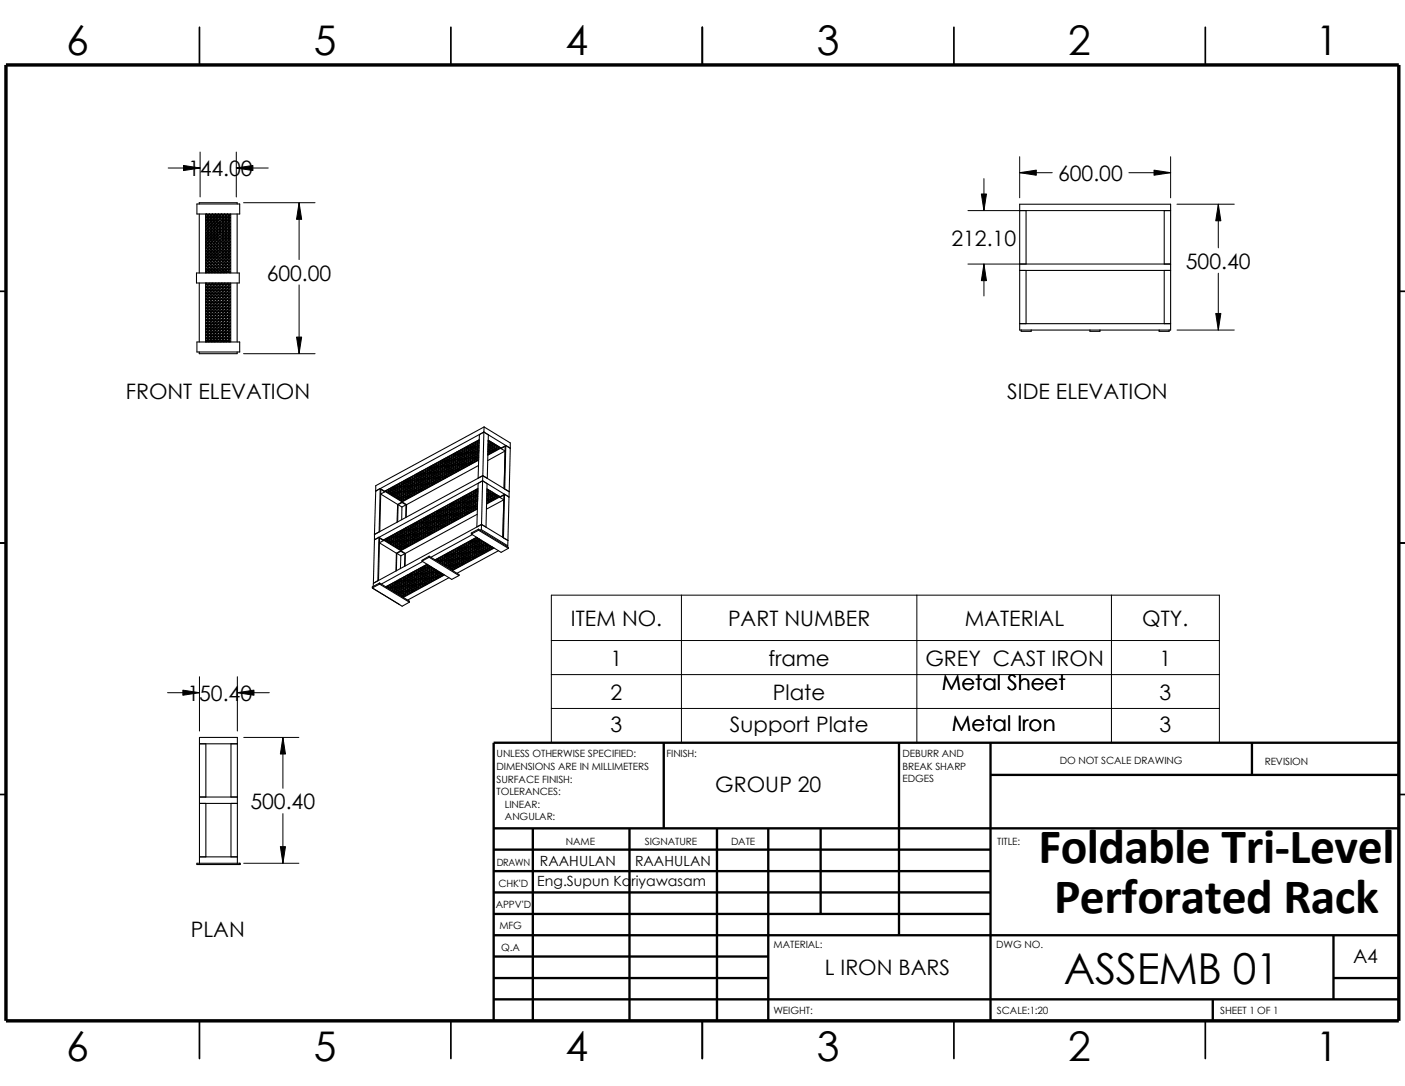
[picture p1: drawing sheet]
<svg xmlns="http://www.w3.org/2000/svg" width="279mm" height="216mm" viewBox="0 0 279 216" stroke-linecap="round" stroke-linejoin="round" font-family="sans-serif">
<defs><g id="words">
<g font-size="9.9">
<text x="206.5" y="171.7">Foldable Tri-Level</text>
<text x="209.6" y="181.5">Perforated Rack</text>
</g>
<text font-size="8.5" x="211.5" y="195.7">ASSEMB 01</text>
<g font-size="8.1">
<text x="13.2" y="10.9">6</text>
<text x="62.4" y="10.9">5</text>
<text x="112.4" y="10.9">4</text>
<text x="162.4" y="10.9">3</text>
<text x="212.4" y="10.9">2</text>
<text x="261.7" y="10.9">1</text>
<text x="13.2" y="210.9">6</text>
<text x="62.4" y="210.9">5</text>
<text x="112.4" y="210.9">4</text>
<text x="162.4" y="210.9">3</text>
<text x="212.4" y="210.9">2</text>
<text x="261.7" y="210.9">1</text>
</g>
<g font-size="4.2">
<text x="37.4" y="35.1">144.00</text>
<text x="210.4" y="36">600.00</text>
<text x="189.2" y="48.8">212.10</text>
<text x="235.8" y="53.5">500.40</text>
<text x="53" y="55.8">600.00</text>
<text x="25" y="79.4">FRONT ELEVATION</text>
<text x="200.3" y="79.4">SIDE ELEVATION</text>
<text x="113.5" y="124.4">ITEM NO.</text>
<text x="144.8" y="124.4">PART NUMBER</text>
<text x="191.9" y="124.4">MATERIAL</text>
<text x="227.2" y="124.4">QTY.</text>
<text x="121.4" y="132.3">1</text>
<text x="152.8" y="132.3">frame</text>
<text x="184" y="132.3">GREY CAST IRON</text>
<text x="187.3" y="137.1">Metal Sheet</text>
<text x="230.6" y="132.3">1</text>
<text x="37.3" y="139.4">150.40</text>
<text x="121.4" y="139.1">2</text>
<text x="153.7" y="139.1">Plate</text>
<text x="230.6" y="139.1">3</text>
<text x="121.4" y="145.5">3</text>
<text x="145.2" y="145.5">Support Plate</text>
<text x="189.3" y="145.4">Metal Iron</text>
<text x="230.6" y="145.5">3</text>
<text x="49.8" y="160.9">500.40</text>
<text x="142.2" y="157.4">GROUP 20</text>
<text x="38" y="186.3">PLAN</text>
<text x="164" y="193.9">L IRON BARS</text>
</g>
<text font-size="3.9" x="269.1" y="191.5">A4</text>
<g font-size="2.8">
<text x="107.4" y="172.2">RAAHULAN</text>
<text x="126.3" y="172.2">RAAHULAN</text>
<text x="106.8" y="176.2">Eng.Supun Kariyawasam</text>
</g>
<g font-size="2">
<text x="98.8" y="150.6">UNLESS OTHERWISE SPECIFIED:</text>
<text x="98.8" y="153.1">DIMENSIONS ARE IN MILLIMETERS</text>
<text x="98.8" y="155.6">SURFACE FINISH:</text>
<text x="132.5" y="150.6">FINISH:</text>
<text x="179.5" y="150.5">DEBURR AND</text>
<text x="179.5" y="153">BREAK SHARP</text>
<text x="179.5" y="155.5">EDGES</text>
<text x="210.8" y="151.9">DO NOT SCALE DRAWING</text>
<text x="251.5" y="152.1">REVISION</text>
<text x="98.8" y="158.1">TOLERANCES:</text>
<text x="100.4" y="160.6">LINEAR:</text>
<text x="100.4" y="163.1">ANGULAR:</text>
<text x="112.5" y="168">NAME</text>
<text x="128.2" y="167.9">SIGNATURE</text>
<text x="145.4" y="167.9">DATE</text>
<text x="198.3" y="167.9">TITLE:</text>
<text x="98.8" y="172.1">DRAWN</text>
<text x="99.1" y="176.3">CHK'D</text>
<text x="98.6" y="180.4">APPV'D</text>
<text x="99.3" y="184.8">MFG</text>
<text x="99.7" y="189">Q.A</text>
<text x="153.8" y="188.5">MATERIAL:</text>
<text x="198.1" y="188.5">DWG NO.</text>
<text x="153.8" y="201.5">WEIGHT:</text>
<text x="198.2" y="201.6">SCALE:1:20</text>
<text x="242.7" y="201.6">SHEET 1 OF 1</text>
</g>
</g></defs>
<g fill="none" stroke="#000" stroke-width=".34">
<path d="M39.7 5.4v7.5M89.7 5.4v7.5M139.7 5.4v7.5M189.7 5.4v7.5M239.7 5.4v7.5M-.1 57.9h1.3M278.2 57.9h1.2M-.1 107.9h1.3M278.2 107.9h1.2M-.1 157.9h1.3M278.2 157.9h1.2M39.7 202.9v7.5"/>
<path d="M89.7 202.9v7.5M139.7 202.9v7.5M189.7 202.9v7.5M239.7 202.9v7.5"/>
</g>
<g fill="none" stroke="#000" stroke-width=".47">
<path d="M132 147.7v17M178.8 147.7v38.2M197 147.7v55.2M197 154.1h81.2M249 147.7v6.4M278.2 147.7h-180v55.2M98.2 164.7h180M98.2 177.4h98.8M98.2 173.2h98.8M98.2 168.9h98.8M106 164.7v38.2M125.2 164.7v38.2"/>
<path d="M142.6 164.7v38.2M152.8 164.7v38.2M163.2 164.7v17M98.2 198.7h180M98.2 181.7h98.8M98.2 194.4h54.6M98.2 190.2h54.6M98.2 185.9h180M241.2 198.7v4.2M265.2 194.4h13M265.2 185.9v12.8"/>
</g>
<path d="M1.2 12.9h277v190h-277z" fill="none" stroke="#000" stroke-width=".68" stroke-linecap="butt"/>
<g fill="none" stroke="#000" stroke-width=".21">
<path d="M39.1 54.3h8.5v2h-8.5zM39.2 40.6h8.5v1.9h-8.5zM39.6 40.6v-.3h7.6v.3M39.6 42.5v11.8M39.6 56.3v11.7M40.9 58.7l.1 .1M40.9 59.3l.1 .1M40.9 58.1l.1 .2M40.9 59.9l.1 .1M40.9 52.7l.1 .1M40.9 53.3l.1 .1M40.9 53.8l.1 .3"/>
<path d="M40.9 56.9v.3M40.9 57.4l.1 .3M40.9 43.1v.3M40.9 43.6l.1 .3M40.9 44.3l.1 .1M40.9 44.9l.1 .1M40.9 45.5l.1 .1M40.9 46.1l.1 .1M40.9 46.7l.1 .2M40.9 47.2l.1 .3M40.9 47.9l.1 .1M40.9 48.5l.1 .1"/>
<path d="M40.9 52.1l.1 .1M40.9 49.1l.1 .1M40.9 49.7l.1 .1M40.9 50.2l.1 .3M40.9 50.8l.1 .3M40.9 51.5l.1 .1M40.9 42.5v11.8M41 52.2l-.1 .1M41 58.8l-.1 .1M41 58.3h-.1M41 59.4l-.1 .2M41 42.6l-.1 .2"/>
<path d="M41 43.2l-.1 .1M41 43.9h-.1M41 44.4l-.1 .1M41 45l-.1 .1M41 45.6l-.1 .2M41 46.2l-.1 .2M41 46.9h-.1M41 47.5h-.1M41 48l-.1 .1M41 49.2l-.1 .2M41 49.8l-.1 .2M41 50.5h-.1"/>
<path d="M41 51.1h-.1M41 51.6l-.1 .1M41 52.8l-.1 .2M41 53.4l-.1 .2M41 54.1h-.1M41 48.6l-.1 .1M41 57l-.1 .1M41 57.7h-.1M41 56.4l-.1 .2M41 58.8l-.1 .2M41 58.3l-.1 .1M41 54.1l-.1 .1"/>
<path d="M41 56.4l-.1-.1v11.7l.1-.1M41 57.7l-.1 .1M41 43.9l-.1 .1M41 44.4l-.1 .2M41 45l-.1 .2M41 46.9l-.1 .1M41 47.5l-.1 .1M41 48l-.1 .2M41 48.6l-.1 .2M41 52.2l-.1 .2M41 50.5l-.1 .1M41 51.1l-.1 .1"/>
<path d="M41 51.6l-.1 .2M41 42.5v.1M41.1 49.7l.3 .3 .2-.2M41.1 48.6l.3 .2 .2-.2M41.1 48l.3 .2 .2-.2M41.1 47.3l.1 .2h.4M41.1 46.7l.1 .2h.4M41.1 46.1l.3 .3 .2-.2M41.1 45.6l.3 .2 .2-.2M41.1 45l.3 .2 .2-.2M41.1 44.4l.3 .2 .2-.2M41.1 43.7l.1 .2h.4"/>
<path d="M41.1 43.1l.3 .3 .2-.2M41.1 42.5l.3 .3 .2-.3M41.1 59.9l.3 .3 .2-.2M41.1 59.4l.3 .2 .2-.2M41.1 58.8l.3 .2 .2-.2M41.1 58.2l.3 .2 .2-.1M41.1 57.5l.1 .2h.4M41.1 56.9l.3 .3 .2-.2M41.1 53.9l.1 .2h.4M41.1 53.3l.3 .3 .2-.2M41.1 52.7l.3 .3 .2-.2M41.1 52.2l.3 .2 .2-.2"/>
<path d="M41.1 51.6l.3 .2 .2-.2M41.1 50.9l.1 .2h.4M41.1 50.3l.1 .2h.4M41.1 49.7l.3-.1 .2 .3-.4 .2zM41.1 46.7l.3-.1 .2 .3-.4 .2zM41.1 46.1l.3-.1 .2 .3-.4 .2zM41.1 43.7l.3-.1a.26 .26 0 0 1 .2 .3 .26 .26 0 0 1-.4 .2 .26 .26 0 0 1-.1-.4zM41.1 43.1l.3-.1 .2 .3-.4 .2zM41.1 42.5l.1 .3h.2l.1-.2M41.1 59.9l.3-.1a.25 .25 0 0 1 .2 .2 .25 .25 0 0 1-.2 .3h-.2zM41.1 57.5l.3-.1a.26 .26 0 0 1 .2 .3 .26 .26 0 0 1-.4 .2 .26 .26 0 0 1-.1-.4zM41.1 56.9l.3-.1 .2 .3-.4 .2z"/>
<path d="M41.1 53.3l.3-.1 .2 .3-.4 .2zM41.1 50.3l.3-.1a.26 .26 0 0 1 .2 .3 .26 .26 0 0 1-.4 .2 .26 .26 0 0 1-.1-.4zM41.1 42.5v.1M41.1 56.3v.2l.1 .1h.3v-.2M41.2 56.3l-.1 .1M41.2 49h.2a.28 .28 0 0 1 .2 .2 .28 .28 0 0 1-.2 .3h-.2a.26 .26 0 0 1-.1-.2 .26 .26 0 0 1 .1-.3zM41.2 52.6h.2a.25 .25 0 0 1 .2 .2 .25 .25 0 0 1-.2 .3h-.2a.26 .26 0 0 1-.1-.2 .26 .26 0 0 1 .1-.3zM41.4 49.6l-.3 .2M41.4 49l-.3 .1v.2l.3 .1 .2-.2M41.4 48.4h-.2l-.1 .2M41.4 47.8h-.2l-.1 .2M41.4 47.2h-.2l-.1 .2"/>
<path d="M41.4 46.6l-.3 .2M41.4 46l-.3 .2M41.4 45.4h-.2l-.1 .2M41.4 44.8h-.2l-.1 .2M41.4 44.2h-.2l-.1 .2M41.4 43.6h-.2l-.1 .2M41.4 43l-.3 .2M41.4 59.8h-.2l-.1 .2M41.4 59.2h-.2l-.1 .2M41.4 58.6h-.2l-.1 .2M41.4 58h-.2l-.1 .2M41.4 57.4h-.2l-.1 .2"/>
<path d="M41.4 56.8l-.3 .2M41.4 53.8l-.3 .2M41.4 53.2l-.3 .2M41.4 52.6h-.2l-.1 .2M41.4 52h-.2l-.1 .2M41.4 51.4h-.2l-.1 .2M41.4 50.8h-.2l-.1 .2M41.4 50.2l-.3 .2M41.5 56.3l.1 .2-.2 .1-.3-.3M41.6 54.1l-.2-.3h-.3l-.1 .3 .1 .2M41.6 54.1l-.2 .2M41.7 56.4l.1-.1v.3h.2l.1-.2"/>
<path d="M41.7 59.9l.3 .3 .2-.2M41.7 59.4l.3 .2 .2-.2M41.7 58.8l.3 .2 .2-.2M41.7 58.2l.3 .2 .2-.1M41.7 57.5l.1 .2h.4M41.7 56.9l.3 .3 .2-.2M41.7 53.9l.1 .2h.4M41.7 53.3l.3 .3 .2-.2M41.7 52.7l.3 .3 .2-.2M41.7 52.2l.3 .2 .2-.2M41.7 51.6l.3 .2 .2-.2M41.7 50.9l.1 .2h.4"/>
<path d="M41.7 50.3l.1 .2h.4M41.7 49.7l.3 .3 .2-.2M41.7 48.6l.3 .2 .2-.2M41.7 48l.3 .2 .2-.2M41.7 47.3l.1 .2h.4M41.7 46.7l.1 .2h.4M41.7 46.1l.3 .3 .2-.2M41.7 45.6l.3 .2 .2-.2M41.7 45l.3 .2 .2-.2M41.7 44.4l.3 .2 .2-.2M41.7 43.7l.1 .2h.4M41.7 43.1l.3 .3 .2-.2"/>
<path d="M41.7 42.5l.3 .3 .2-.3M41.7 59.9a.26 .26 0 0 1 .4 0 .26 .26 0 0 1-.1 .4h-.2zM41.7 57.5l.3-.1a.26 .26 0 0 1 .1 .4 .26 .26 0 0 1-.4-.1zM41.7 56.9l.1-.1 .3 .1 .1 .3-.4 .1zM41.7 53.3l.1-.1 .3 .1 .1 .3-.4 .1zM41.7 50.9a.26 .26 0 0 1 .4 0 .26 .26 0 0 1 .1 .3 .26 .26 0 0 1-.3 .1 .26 .26 0 0 1-.2-.2zM41.7 50.3l.3-.1a.26 .26 0 0 1 .1 .4 .26 .26 0 0 1-.4-.1zM41.7 49.7l.1-.1 .3 .1 .1 .3-.4 .1zM41.7 47.3a.26 .26 0 0 1 .4 0 .26 .26 0 0 1 .1 .3 .26 .26 0 0 1-.3 .1 .26 .26 0 0 1-.2-.2zM41.7 46.7l.1-.1 .3 .1 .1 .3-.4 .1zM41.7 46.1l.1-.1 .3 .1v.3l-.3 .1zM41.7 43.7l.3-.1a.26 .26 0 0 1 .1 .4 .26 .26 0 0 1-.4-.1z"/>
<path d="M41.7 43.1l.1-.1 .3 .1 .1 .3-.4 .1zM41.7 42.5l.1 .3h.2l.1-.2M41.7 42.5v.1M41.7 59.3a.26 .26 0 0 1 .5 0 .26 .26 0 0 1-.2 .4l-.3-.1zM41.8 52.6a.27 .27 0 0 1 .4 .1 .27 .27 0 0 1-.2 .4l-.3-.1zM41.8 49a.27 .27 0 0 1 .4 .1 .27 .27 0 0 1-.2 .4l-.3-.1zM41.8 45.4a.26 .26 0 0 1 .4 .1 .26 .26 0 0 1-.2 .4l-.3-.1zM42 59.8l-.3 .2M42 59.2l-.3 .2M42 58.6h-.2l-.1 .2M42 58h-.2l-.1 .2M42 57.4h-.2l-.1 .2"/>
<path d="M42 56.8l-.3 .2M42 53.8l-.3 .2M42 53.2l-.3 .2M42 52.6l-.3 .2M42 52l-.3 .2M42 51.4h-.2l-.1 .2M42 50.8h-.2l-.1 .2M42 50.2l-.3 .2M42 49.6l-.3 .2M42 49l-.3 .3 .3 .1 .2-.2M42 48.4l-.3 .2M42 47.8h-.2l-.1 .2"/>
<path d="M42 47.2h-.2l-.1 .2M42 46.6l-.3 .2M42 46l-.3 .2M42 45.4l-.3 .2M42 44.8h-.2l-.1 .2M42 44.2h-.2l-.1 .2M42 43.6h-.2l-.1 .2M42 43l-.3 .2M42.1 56.3a.22 .22 0 0 1-.1 .3 .22 .22 0 0 1-.3-.3M42.2 54.1l-.2-.3h-.3l-.1 .3 .1 .2M42.2 54.1l-.1 .2M42.3 56.4l.1-.1-.1 .2 .1 .1h.3l.1-.2"/>
<path d="M42.3 59.9l.2 .3 .3-.2M42.3 59.4l.2 .2 .3-.2M42.3 58.8l.2 .2 .3-.2M42.3 58.2l.2 .2 .3-.2M42.3 57.5l.2 .3 .3-.2M42.3 56.9l.2 .3 .3-.2M42.3 56.3l.2 .3 .3-.2M42.3 53.9l.2 .3 .3-.2M42.3 53.3l.2 .3 .3-.2M42.3 52.7l.2 .3 .3-.2M42.3 52.2l.2 .2 .3-.2M42.3 51.6l.2 .2 .3-.2"/>
<path d="M42.3 50.9l.2 .3 .3-.2M42.3 50.3l.2 .3 .3-.2M42.3 49.7l.2 .3 .3-.2M42.3 48.6l.2 .2 .3-.2M42.3 48l.2 .2 .3-.2M42.3 47.3l.2 .3 .3-.2M42.3 46.7l.2 .3 .3-.2M42.3 46.1l.2 .3 .3-.2M42.3 45.6l.2 .2 .3-.2M42.3 45l.2 .2 .3-.2M42.3 44.4l.2 .2 .3-.2M42.3 43.7l.2 .3 .3-.2"/>
<path d="M42.3 43.1l.2 .3 .3-.2M42.3 59.9a.26 .26 0 0 1 .4 0 .26 .26 0 0 1-.1 .4l-.2-.1zM42.3 57.5l.3-.1a.26 .26 0 0 1 .1 .4 .26 .26 0 0 1-.4-.1zM42.3 56.9l.3-.1a.24 .24 0 0 1 .2 .2 .24 .24 0 0 1-.2 .3l-.2-.1zM42.3 53.3l.3-.1a.24 .24 0 0 1 .2 .2 .24 .24 0 0 1-.2 .3l-.2-.1zM42.3 50.9a.27 .27 0 0 1 .4-.1 .27 .27 0 0 1 0 .4 .27 .27 0 0 1-.4-.1zM42.3 50.3l.3-.1a.26 .26 0 0 1 .1 .4 .26 .26 0 0 1-.4-.1zM42.3 49.7l.3-.1a.24 .24 0 0 1 .2 .2 .24 .24 0 0 1-.2 .3l-.2-.1zM42.3 47.3a.27 .27 0 0 1 .4-.1 .27 .27 0 0 1 0 .4 .27 .27 0 0 1-.4-.1zM42.3 46.7l.3-.1a.24 .24 0 0 1 .2 .2 .24 .24 0 0 1-.2 .3l-.2-.1zM42.3 46.1l.3-.1a.24 .24 0 0 1 .2 .2 .24 .24 0 0 1-.2 .3l-.2-.1zM42.3 43.1l.3-.1a.24 .24 0 0 1 .2 .2 .24 .24 0 0 1-.2 .3l-.2-.1z"/>
<path d="M42.3 59.3a.27 .27 0 0 1 .4 0 .27 .27 0 0 1 0 .4 .27 .27 0 0 1-.4-.1zM42.3 42.5v.1M42.4 54.3l-.2-.2 .2-.3 .4 .1-.1 .4M42.4 52.6h.1a.25 .25 0 0 1 .3 .2 .25 .25 0 0 1-.2 .3l-.3-.1zM42.4 49h.1a.25 .25 0 0 1 .3 .2 .25 .25 0 0 1-.2 .3l-.3-.1zM42.4 45.4a.27 .27 0 0 1 .4 .1 .27 .27 0 0 1-.1 .4 .27 .27 0 0 1-.4-.1zM42.4 43.6h.2a.26 .26 0 0 1 .1 .4 .26 .26 0 0 1-.4-.1zM42.5 59.8l-.2 .2M42.5 59.2l-.2 .2M42.5 58.6h-.1l-.1 .2M42.5 58h-.1l-.1 .2M42.5 57.4h-.1l-.1 .2"/>
<path d="M42.5 56.8l-.2 .2M42.5 53.8l-.2 .2M42.5 53.2l-.2 .2M42.5 52.6l-.2 .2M42.5 52l-.2 .2M42.5 51.4h-.1l-.1 .2M42.5 50.8h-.1l-.1 .2M42.5 50.2l-.2 .2M42.5 49.6l-.2 .2M42.5 49l-.2 .3 .2 .1 .3-.2M42.5 48.4l-.2 .2M42.5 47.8h-.1l-.1 .2"/>
<path d="M42.5 47.2h-.1l-.1 .2M42.5 46.6l-.2 .2M42.5 46l-.2 .2M42.5 45.4l-.2 .2M42.5 44.8h-.1l-.1 .2M42.5 44.2h-.1l-.1 .2M42.5 43.6h-.1l-.1 .2M42.5 43l-.2 .2M42.7 56.3l.1 .1M42.8 42.5v.2l-.2 .2-.4-.2 .1-.2 .2 .3 .3-.2M42.9 59.9l.2 .3 .2-.2M42.9 42.5l.2 .3 .2-.2"/>
<path d="M42.9 45.6l.2 .2 .2-.2M42.9 46.1l.2 .3 .2-.2M42.9 47.3l.2 .3 .2-.2M42.9 48.6l.2 .2 .2-.2M42.9 50.9l.2 .3 .2-.2M42.9 52.2l.2 .2 .2-.2M42.9 52.7l.2 .3 .2-.2M42.9 53.3l.2 .3 .2-.2M42.9 56.3l.2 .3 .2-.2M42.9 57.5l.2 .3 .2-.2M42.9 59.4l.2 .2 .2-.2M42.9 59.9a.27 .27 0 0 1 .4 0 .27 .27 0 0 1 0 .4l-.3-.1z"/>
<path d="M42.9 42.5l.2 .4 .3-.2-.1-.2M42.9 43.1l.4-.1 .1 .3-.3 .2zM42.9 46.1l.4-.1 .1 .3-.3 .2zM42.9 46.7l.4-.1 .1 .3-.3 .2zM42.9 47.3a.27 .27 0 0 1 .4-.1 .27 .27 0 0 1 0 .4 .27 .27 0 0 1-.4-.1zM42.9 49.7l.4-.1 .1 .3-.3 .2zM42.9 50.3l.4-.1a.26 .26 0 0 1 0 .5 .26 .26 0 0 1-.4-.2zM42.9 50.9a.27 .27 0 0 1 .4-.1 .27 .27 0 0 1 0 .4 .27 .27 0 0 1-.4-.1zM42.9 53.3l.4-.1 .1 .3-.3 .2zM42.9 56.9l.4-.1 .1 .3-.3 .2zM42.9 57.5l.4-.1a.26 .26 0 0 1 0 .5 .26 .26 0 0 1-.4-.2zM42.9 56.4l.1-.1-.1 .2 .1 .1h.3v-.2"/>
<path d="M42.9 59.3a.27 .27 0 0 1 .4 0 .27 .27 0 0 1 0 .4 .27 .27 0 0 1-.4-.1zM42.9 42.5v.1M43 43.6h.3a.26 .26 0 0 1 0 .5 .26 .26 0 0 1-.4-.2zM43 45.4a.27 .27 0 0 1 .3 .1 .27 .27 0 0 1 0 .4 .27 .27 0 0 1-.4-.1zM43 49h.2a.28 .28 0 0 1 .2 .2 .28 .28 0 0 1-.1 .3l-.4-.1zM43 52.6h.2a.25 .25 0 0 1 .2 .2 .25 .25 0 0 1-.1 .3l-.4-.1zM43 54.3l-.2-.2 .2-.3 .3 .1v.4M43.1 59.8l-.2 .2M43.1 43l-.2 .1 .1 .2h.3v-.1M43.1 43.6h-.1l-.1 .3 .2 .1 .2-.2M43.1 44.2l-.2 .1v.2l.2 .1 .2-.2M43.1 44.8l-.2 .1v.2l.2 .1 .2-.2"/>
<path d="M43.1 45.4l-.2 .2M43.1 46l-.2 .2M43.1 46.6h-.1l-.1 .3 .2 .1 .2-.2M43.1 47.2l-.2 .2M43.1 47.8l-.2 .1v.2l.2 .1 .2-.2M43.1 48.4l-.2 .2M43.1 49l-.2 .3 .2 .1 .2-.2M43.1 49.6l-.2 .1 .1 .3h.3v-.2M43.1 50.2l-.2 .1v.2l.2 .1 .2-.2M43.1 50.8l-.2 .2M43.1 51.4l-.2 .1v.2l.2 .1 .2-.2M43.1 52l-.2 .2"/>
<path d="M43.1 52.6l-.2 .2M43.1 53.2l-.2 .2M43.1 53.8h-.1l-.1 .3 .2 .1 .2-.2M43.1 56.8l-.2 .1 .1 .2h.3v-.1M43.1 57.4l-.2 .2M43.1 58l-.2 .1v.2l.2 .1 .2-.2M43.1 58.6l-.2 .1 .1 .3h.3v-.2M43.1 59.2l-.2 .2M43.3 56.3l.1 .1M43.5 42.5l.1 .4 .3-.1 .1-.3M43.5 48.6l.2 .2 .2-.2M43.5 47.3l.1 .3 .4-.1"/>
<path d="M43.5 46.1l.2 .3 .2-.2M43.5 45.6l.2 .2 .2-.2M43.5 42.5l.2 .3 .2-.2M43.5 50.9l.1 .3 .4-.1M43.5 52.2l.2 .2 .2-.2M43.5 52.7l.2 .3 .2-.2M43.5 53.3l.2 .3 .2-.2M43.5 56.3l.2 .3 .2-.2M43.5 57.5l.1 .3 .4-.1M43.5 59.4l.2 .2 .2-.2M43.5 59.9l.2 .3 .2-.2M43.5 49.7l.4-.1v.4h-.4z"/>
<path d="M43.5 49.1a.26 .26 0 0 1 .4 0 .26 .26 0 0 1 0 .4l-.4-.1zM43.5 46.7l.4-.1v.4h-.4zM43.5 46.1l.4-.1 .1 .3-.4 .2zM43.5 43.7l.4-.1a.25 .25 0 0 1 0 .3 .25 .25 0 0 1-.3 .1 .25 .25 0 0 1-.1-.3zM43.5 43.1l.4-.1v.4h-.4zM43.5 50.3l.4-.1a.25 .25 0 0 1 0 .4 .25 .25 0 0 1-.3 0 .25 .25 0 0 1-.1-.3zM43.5 52.7l.3-.1a.25 .25 0 0 1 .2 .2 .25 .25 0 0 1-.1 .3l-.4-.1zM43.5 53.3l.4-.1v.4h-.4zM43.5 56.9l.4-.1v.4h-.4zM43.5 57.5l.4-.1a.25 .25 0 0 1 0 .3 .25 .25 0 0 1-.3 .1 .25 .25 0 0 1-.1-.3zM43.5 59.9l.3-.1a.25 .25 0 0 1 .2 .2 .25 .25 0 0 1-.1 .3l-.4-.1zM43.5 42.5v.1"/>
<path d="M43.6 56.3l-.1 .2 .1 .1h.3v-.2M43.6 56.3l-.1 .1M43.7 49.6h-.1a.19 .19 0 0 0 0 .3 .19 .19 0 0 0 .3-.1M43.7 49h-.1a.19 .19 0 0 0 0 .3 .19 .19 0 0 0 .3-.1M43.7 48.4l-.2 .2M43.7 47.8l-.2 .1v.1l.2 .2 .2-.2M43.7 47.2l-.2 .2M43.7 46.6l-.2 .1a.28 .28 0 0 0 .2 .3 .28 .28 0 0 0 .3-.1M43.7 46l-.2 .2M43.7 45.4l-.2 .2M43.7 44.8l-.2 .1v.1l.2 .2 .2-.2M43.7 44.2l-.2 .1v.1l.2 .2 .2-.2"/>
<path d="M43.7 43.6l-.2 .1v.2l.1 .1 .4-.1M43.7 43h-.1l-.1 .2 .2 .1 .2-.1M43.7 50.2l-.2 .1a.28 .28 0 0 0 .2 .3 .28 .28 0 0 0 .3-.1M43.7 50.8l-.2 .2M43.7 51.4l-.2 .1v.1l.2 .2 .2-.2M43.7 52l-.2 .2M43.7 52.6l-.2 .2M43.7 53.2l-.2 .2M43.7 53.8l-.2 .1v.2l.1 .1 .4-.1M43.7 56.8l-.2 .1 .1 .2h.1l.2-.1M43.7 57.4l-.2 .2M43.7 58l-.2 .1v.2l.2 .1 .2-.2"/>
<path d="M43.7 58.6l-.2 .1v.1l.2 .2 .2-.2M43.7 59.2l-.2 .2M43.7 59.8l-.2 .2M43.9 56.3l.1 .1M44 54.1l-.1-.3h-.3v.5M44 54.1l-.1 .2M44.1 59.9l.3 .3 .2-.2M44.1 59.4l.3 .2 .2-.2M44.1 58.8l.3 .2 .2-.2M44.1 58.2l.3 .2 .2-.1M44.1 57.5l.1 .2h.4M44.1 56.9l.3 .3 .2-.2"/>
<path d="M44.1 53.9l.1 .2h.4M44.1 53.3l.3 .3 .2-.2M44.1 52.7l.3 .3 .2-.2M44.1 52.2l.3 .2 .2-.2M44.1 51.6l.3 .2 .2-.2M44.1 50.9l.1 .2h.4M44.1 50.3l.1 .2h.4M44.1 48.6l.3 .2 .2-.2M44.1 48l.3 .2 .2-.2M44.1 47.3l.1 .2h.4M44.1 46.7l.1 .2h.4M44.1 46.1l.3 .3 .2-.2"/>
<path d="M44.1 45.6l.3 .2 .2-.2M44.1 45l.3 .2 .2-.2M44.1 44.4l.3 .2 .2-.2M44.1 43.7l.1 .2h.4M44.1 43.1l.3 .3 .2-.2M44.1 42.5l.3 .3 .2-.3M44.1 59.9l.3-.1a.25 .25 0 0 1 .2 .2 .25 .25 0 0 1-.2 .3h-.2zM44.1 57.5l.3-.1a.26 .26 0 0 1 .2 .3 .26 .26 0 0 1-.4 .2 .26 .26 0 0 1-.1-.4zM44.1 56.9l.3-.1 .2 .3-.4 .2zM44.1 50.3l.3-.1a.26 .26 0 0 1 .2 .3 .26 .26 0 0 1-.4 .2 .26 .26 0 0 1-.1-.4zM44.1 49.7l.3-.1 .2 .3-.4 .2zM44.1 46.7l.3-.1 .2 .3-.4 .2z"/>
<path d="M44.1 46.1l.3-.1 .2 .3-.4 .2zM44.1 43.7l.3-.1a.26 .26 0 0 1 .2 .3 .26 .26 0 0 1-.4 .2 .26 .26 0 0 1-.1-.4zM44.1 42.5l.1 .3h.2l.1-.2M44.1 42.5v.1M44.2 56.3l-.1 .2 .1 .1h.3v-.2M44.2 56.3l-.1 .1M44.2 52.6h.2a.25 .25 0 0 1 .2 .2 .25 .25 0 0 1-.2 .3h-.2a.26 .26 0 0 1-.1-.2 .26 .26 0 0 1 .1-.3zM44.2 49h.2a.28 .28 0 0 1 .2 .2 .28 .28 0 0 1-.2 .3h-.2a.26 .26 0 0 1-.1-.2 .26 .26 0 0 1 .1-.3zM44.2 53.2l.4 .2-.2 .3h-.2l-.1-.2zM44.2 43l.4 .2-.2 .3h-.2l-.1-.2zM44.3 59.8l-.2 .2M44.3 59.2l-.2 .2"/>
<path d="M44.3 58.6l-.2 .2M44.3 58l-.2 .2M44.3 57.4l-.2 .2M44.3 56.8l-.2 .2M44.3 53.8l-.2 .2M44.3 53.2l-.2 .2M44.3 52.6l-.2 .2M44.3 52l-.2 .2M44.3 51.4l-.2 .2M44.3 50.8l-.2 .2M44.3 50.2l-.2 .2M44.3 49.6l-.1 .1v.3l.4-.2"/>
<path d="M44.3 49l-.2 .3 .3 .1 .2-.2M44.3 48.4l-.2 .2M44.3 47.8l-.2 .2M44.3 47.2l-.2 .2M44.3 46.6l-.2 .2M44.3 46l-.2 .2M44.3 45.4l-.2 .2M44.3 44.8l-.2 .2M44.3 44.2l-.2 .2M44.3 43.6l-.2 .2M44.3 43l-.2 .2M44.5 56.3l.1 .2-.2 .1-.3-.3"/>
<path d="M44.6 54.1l-.2-.3h-.2v.5M44.6 54.1l-.2 .2M44.7 59.9l.3 .3 .2-.2M44.7 59.4l.3 .2 .2-.2M44.7 58.8l.3 .2 .2-.2M44.7 58.2l.3 .2 .2-.1M44.7 57.5l.1 .2h.4M44.7 56.9l.3 .3 .2-.2M44.7 53.9l.1 .2h.4M44.7 53.3l.3 .3 .2-.2M44.7 52.7l.3 .3 .2-.2M44.7 52.2l.3 .2 .2-.2"/>
<path d="M44.7 51.6l.3 .2 .2-.2M44.7 50.9l.1 .2h.4M44.7 50.3l.1 .2h.4M44.7 49.7l.3 .3 .2-.2M44.7 48.6l.3 .2 .2-.2M44.7 48l.3 .2 .2-.2M44.7 47.3l.1 .2h.4M44.7 46.7l.1 .2h.4M44.7 46.1l.3 .3 .2-.2M44.7 45.6l.3 .2 .2-.2M44.7 45l.3 .2 .2-.2M44.7 44.4l.3 .2 .2-.2"/>
<path d="M44.7 43.7l.1 .2h.4M44.7 43.1l.3 .3 .2-.2M44.7 42.5l.3 .3 .2-.3M44.7 59.9l.3-.1 .2 .3-.4 .2zM44.7 57.5l.3-.1a.26 .26 0 0 1 .2 .3 .26 .26 0 0 1-.4 .2 .26 .26 0 0 1-.1-.4zM44.7 56.9l.3-.1 .2 .3-.4 .2zM44.7 50.3l.3-.1a.26 .26 0 0 1 .2 .3 .26 .26 0 0 1-.4 .2 .26 .26 0 0 1-.1-.4zM44.7 49.7l.3-.1 .2 .3-.4 .2zM44.7 46.7l.3-.1 .2 .3-.4 .2zM44.7 46.1l.3-.1 .2 .3-.4 .2zM44.7 43.7l.3-.1a.26 .26 0 0 1 .2 .3 .26 .26 0 0 1-.4 .2 .26 .26 0 0 1-.1-.4zM44.7 43.1l.3-.1 .2 .3-.4 .2z"/>
<path d="M44.7 42.5l.1 .3h.2l.1-.2M44.7 42.5v.1M44.7 56.3v.2l.1 .1h.3v-.2M44.8 56.3l-.1 .1M44.8 52.6h.2l.2 .2-.2 .3h-.2a.26 .26 0 0 1-.1-.2 .26 .26 0 0 1 .1-.3zM44.8 49h.2l.2 .2-.2 .3h-.2a.26 .26 0 0 1-.1-.2 .26 .26 0 0 1 .1-.3zM44.8 53.2l.4 .2-.2 .3h-.2l-.1-.2zM45 59.8h-.2l-.1 .2M45 59.2h-.2l-.1 .2M45 58.6h-.2l-.1 .2M45 58h-.2l-.1 .2M45 57.4h-.2l-.1 .2"/>
<path d="M45 56.8l-.3 .2M45 53.8l-.3 .2M45 53.2l-.3 .2M45 52.6h-.2l-.1 .2M45 52h-.2l-.1 .2M45 51.4h-.2l-.1 .2M45 50.8h-.2l-.1 .2M45 50.2l-.3 .2M45 49.6l-.3 .2M45 49l-.3 .1v.2l.3 .1 .2-.2M45 48.4h-.2l-.1 .2M45 47.8h-.2l-.1 .2"/>
<path d="M45 47.2h-.2l-.1 .2M45 46.6l-.3 .2M45 46l-.3 .2M45 45.4h-.2l-.1 .2M45 44.8h-.2l-.1 .2M45 44.2h-.2l-.1 .2M45 43.6h-.2l-.1 .2M45 43l-.3 .2M45.1 56.3l.1 .2-.2 .1-.3-.3M45.2 54.1l-.2-.3h-.3v.5M45.2 54.1l-.2 .2M45.3 56.4l.1-.1-.1 .2 .1 .1h.3l.1-.2"/>
<path d="M45.3 42.5l.3 .3 .2-.3M45.3 43.1l.3 .3 .2-.2M45.3 43.7l.1 .2h.4M45.3 44.4l.3 .2 .2-.2M45.3 45l.3 .2 .2-.2M45.3 45.6l.3 .2 .2-.2M45.3 46.1l.3 .3 .2-.2M45.3 46.7l.1 .2h.4M45.3 47.3l.1 .2h.4M45.3 48l.3 .2 .2-.2M45.3 48.6l.3 .2 .2-.2M45.3 49.7l.3 .3 .2-.2"/>
<path d="M45.3 50.3l.1 .2h.4M45.3 50.9l.1 .2h.4M45.3 51.6l.3 .2 .2-.2M45.3 52.2l.3 .2 .2-.2M45.3 52.7l.3 .3 .2-.2M45.3 53.3l.3 .3 .2-.2M45.3 53.9l.1 .2h.4M45.3 56.3l.3 .3 .2-.2M45.3 56.9l.3 .3 .2-.2M45.3 57.5l.1 .2h.4M45.3 58.2l.3 .2 .2-.1M45.3 58.8l.3 .2 .2-.2"/>
<path d="M45.3 59.4l.3 .2 .2-.2M45.3 59.9l.3 .3 .2-.2M45.3 42.5l.2 .4 .2-.1 .1-.2M45.3 43.1h.4l.1 .3h-.4zM45.3 46.1h.4v.3h-.3zM45.3 46.7h.4l.1 .3h-.4zM45.3 47.3a.25 .25 0 0 1 .4-.1 .25 .25 0 0 1 0 .4 .25 .25 0 0 1-.4-.1zM45.3 49.7h.4l.1 .3h-.4zM45.3 50.3l.3-.1a.26 .26 0 0 1 .1 .4 .26 .26 0 0 1-.4-.1zM45.3 50.9a.25 .25 0 0 1 .4-.1 .25 .25 0 0 1 0 .4 .25 .25 0 0 1-.4-.1zM45.3 53.3h.4l.1 .3h-.4zM45.3 56.9h.4l.1 .3h-.4z"/>
<path d="M45.3 57.5l.3-.1a.26 .26 0 0 1 .1 .4 .26 .26 0 0 1-.4-.1zM45.3 59.9a.26 .26 0 0 1 .4 0 .26 .26 0 0 1-.1 .4l-.2-.1zM45.3 42.5v.1M45.3 59.3a.25 .25 0 0 1 .4 0 .25 .25 0 0 1 0 .3 .25 .25 0 0 1-.4 0zM45.4 43.6h.2a.26 .26 0 0 1 .1 .4 .26 .26 0 0 1-.4-.1zM45.4 45.4a.25 .25 0 0 1 .3 .1 .25 .25 0 0 1-.1 .4 .25 .25 0 0 1-.3-.1zM45.4 49a.27 .27 0 0 1 .4 .1 .27 .27 0 0 1-.2 .4l-.3-.1zM45.4 52.6a.27 .27 0 0 1 .4 .1 .27 .27 0 0 1-.2 .4l-.3-.1zM45.6 43l-.3 .2M45.6 43.6h-.2l-.1 .2M45.6 44.2h-.2l-.1 .2M45.6 44.8h-.2l-.1 .2"/>
<path d="M45.6 45.4l-.3 .2M45.6 46l-.3 .2M45.6 46.6l-.3 .2M45.6 47.2h-.2l-.1 .2M45.6 47.8h-.2l-.1 .2M45.6 48.4l-.3 .2M45.6 49l-.3 .3 .3 .1 .2-.2M45.6 49.6l-.3 .2M45.6 50.2l-.3 .2M45.6 50.8h-.2l-.1 .2M45.6 51.4h-.2l-.1 .2M45.6 52l-.3 .2"/>
<path d="M45.6 52.6l-.3 .2M45.6 53.2l-.3 .2M45.6 53.8l-.3 .2M45.6 56.8l-.3 .2M45.6 57.4h-.2l-.1 .2M45.6 58h-.2l-.1 .2M45.6 58.6h-.2l-.1 .2M45.6 59.2l-.3 .2M45.6 59.8l-.3 .2M45.7 56.3l.1 .1M45.8 54.1l-.2-.3h-.2v.4M45.8 54.1l-.1 .2"/>
<path d="M45.9 42.5v11.8M45.9 56.3v11.7M47.2 42.5v11.8M47.2 56.3v11.7M202.8 40.6h30v25h-30zM202.8 53.8h30M202.8 52.5h30M202.8 41.9h30M204 41.9v10.6M204 53.8v10.5M231.5 41.9v10.6M231.5 53.8v10.5"/>
<path d="M39.2 68h8.5v2h-8.5zM39.6 70v.3h7.6v-.3M40.9 66.5l.1 .1M40.9 64.1l.1 .2M40.9 63.5l.1 .1M40.9 62.9l.1 .1M40.9 62.3l.1 .1M40.9 61.7l.1 .1M40.9 61l.1 .3M40.9 60.5l.1 .2M40.9 65.9l.1 .1M40.9 65.3l.1 .1"/>
<path d="M40.9 64.6l.1 .3M40.9 67.6l.1 .3M40.9 67.1l.1 .1M41 66l-.1 .1M41 65.4l-.1 .1M41 64.9h-.1M41 64.3h-.1M41 63.6l-.1 .2M41 63l-.1 .2M41 62.4l-.1 .1M41 61.8l-.1 .1M41 61.3h-.1"/>
<path d="M41 60.7h-.1M41 60l-.1 .2M41 67.2l-.1 .2M41 66.6l-.1 .2M41 67.9h-.1M41 64.3l-.1 .1M41 62.4l-.1 .2M41 61.8l-.1 .2M41 61.3l-.1 .1M41 60.7l-.1 .1M41 66l-.1 .2M41 65.4l-.1 .2"/>
<path d="M41 64.9l-.1 .1M41.1 67.7l.1 .2h.4M41.1 67.1l.3 .3 .2-.2M41.1 66l.3 .2 .2-.2M41.1 65.4l.3 .2 .2-.2M41.1 64.7l.1 .2h.4M41.1 64.1l.1 .2h.4M41.1 63.5l.3 .3 .2-.2M41.1 62.9l.3 .3 .2-.2M41.1 62.4l.3 .2 .2-.2M41.1 61.8l.3 .2 .2-.2M41.1 61.1l.1 .2h.4"/>
<path d="M41.1 60.5l.1 .2h.4M41.1 67.1l.3-.1 .2 .3-.4 .2zM41.1 64.1l.3-.1 .2 .3-.4 .2zM41.1 63.5l.3-.1 .2 .3-.4 .2zM41.1 61.1l.3-.1a.26 .26 0 0 1 .2 .3 .26 .26 0 0 1-.4 .2 .26 .26 0 0 1-.1-.4zM41.1 60.5l.3-.1 .2 .3-.4 .2zM41.2 66.4h.2a.25 .25 0 0 1 .2 .2 .25 .25 0 0 1-.2 .3h-.2a.26 .26 0 0 1-.1-.2 .26 .26 0 0 1 .1-.3zM41.4 67.6l-.3 .2M41.4 67l-.3 .2M41.4 66.4l-.3 .1v.2l.3 .1 .2-.2M41.4 65.8h-.2l-.1 .2M41.4 65.2h-.2l-.1 .2"/>
<path d="M41.4 64.6h-.2l-.1 .2M41.4 64l-.3 .2M41.4 63.4l-.3 .2M41.4 62.8h-.2l-.1 .2M41.4 62.2h-.2l-.1 .2M41.4 61.6h-.2l-.1 .2M41.4 61h-.2l-.1 .2M41.4 60.4l-.3 .2M41.6 67.9l-.2-.3h-.3v.4M41.6 67.9l-.1 .1M41.7 67.7l.1 .2h.4M41.7 67.1l.3 .3 .2-.2"/>
<path d="M41.7 66l.3 .2 .2-.2M41.7 65.4l.3 .2 .2-.2M41.7 64.7l.1 .2h.4M41.7 64.1l.1 .2h.4M41.7 63.5l.3 .3 .2-.2M41.7 62.9l.3 .3 .2-.2M41.7 62.4l.3 .2 .2-.2M41.7 61.8l.3 .2 .2-.2M41.7 61.1l.1 .2h.4M41.7 60.5l.1 .2h.4M41.7 64.7a.26 .26 0 0 1 .4 0 .26 .26 0 0 1 .1 .3 .26 .26 0 0 1-.3 .1 .26 .26 0 0 1-.2-.2zM41.7 63.5l.1-.1 .3 .1v.3l-.3 .1z"/>
<path d="M41.7 61.1l.3-.1a.26 .26 0 0 1 .1 .4 .26 .26 0 0 1-.4-.1zM41.7 60.5l.1-.1 .3 .1 .1 .3-.4 .1zM41.7 67.1h.4l.1 .3-.4 .1zM41.7 64.1h.4l.1 .3-.4 .1zM41.8 66.4a.27 .27 0 0 1 .4 .1 .27 .27 0 0 1-.2 .4l-.3-.1zM41.8 62.8a.26 .26 0 0 1 .4 .1 .26 .26 0 0 1-.2 .4l-.3-.1zM42 67.6l-.3 .2M42 67l-.3 .2M42 66.4l-.3 .3 .3 .1 .2-.2M42 65.8l-.3 .2M42 65.2h-.2l-.1 .2M42 64.6h-.2l-.1 .2"/>
<path d="M42 64l-.3 .2M42 63.4l-.3 .2M42 62.8l-.3 .2M42 62.2l-.3 .2M42 61.6h-.2l-.1 .2M42 61h-.2l-.1 .2M42 60.4l-.3 .2M42.2 67.9l-.2-.3h-.3v.4M42.2 67.9l-.1 .1M42.3 67.7l.2 .3 .3-.2M42.3 67.1l.2 .3 .3-.2M42.3 66l.2 .2 .3-.2"/>
<path d="M42.3 65.4l.2 .2 .3-.2M42.3 64.7l.2 .3 .3-.2M42.3 64.1l.2 .3 .3-.2M42.3 63.5l.2 .3 .3-.2M42.3 62.9l.2 .3 .3-.2M42.3 62.4l.2 .2 .3-.2M42.3 61.8l.2 .2 .3-.2M42.3 61.1l.2 .3 .3-.2M42.3 60.5l.2 .3 .3-.2M42.3 68l.1-.4 .4 .1-.1 .3M42.3 67.1l.3-.1a.24 .24 0 0 1 .2 .2 .24 .24 0 0 1-.2 .3l-.3-.1zM42.3 64.7a.27 .27 0 0 1 .4-.1 .27 .27 0 0 1 0 .4 .27 .27 0 0 1-.4-.1z"/>
<path d="M42.3 64.1l.3-.1a.24 .24 0 0 1 .2 .2 .24 .24 0 0 1-.2 .3l-.2-.1zM42.3 63.5l.3-.1a.24 .24 0 0 1 .2 .2 .24 .24 0 0 1-.2 .3l-.2-.1zM42.3 61.1l.3-.1a.26 .26 0 0 1 .1 .4 .26 .26 0 0 1-.4-.1zM42.3 60.5l.3-.1a.24 .24 0 0 1 .2 .2 .24 .24 0 0 1-.2 .3l-.2-.1zM42.4 66.4h.1a.25 .25 0 0 1 .3 .2 .25 .25 0 0 1-.2 .3l-.3-.1zM42.4 62.8a.27 .27 0 0 1 .4 .1 .27 .27 0 0 1-.1 .4 .27 .27 0 0 1-.4-.1zM42.5 67.6l-.2 .2M42.5 67l-.2 .2M42.5 66.4l-.2 .3 .2 .1 .3-.2M42.5 65.8l-.2 .2M42.5 65.2h-.1l-.1 .2M42.5 64.6h-.1l-.1 .2"/>
<path d="M42.5 64l-.2 .2M42.5 63.4l-.2 .2M42.5 62.8l-.2 .2M42.5 62.2l-.2 .2M42.5 61.6h-.1l-.1 .2M42.5 61h-.1l-.1 .2M42.5 60.4l-.2 .2M42.9 66l.2 .2 .2-.2M42.9 64.7l.2 .3 .2-.2M42.9 63.5l.2 .3 .2-.2M42.9 62.9l.2 .3 .2-.2M42.9 62.4l.2 .2 .2-.2"/>
<path d="M42.9 68l.1-.4h.3v.4M42.9 67.1l.4-.1 .1 .3-.3 .2zM42.9 64.7a.27 .27 0 0 1 .4-.1 .27 .27 0 0 1 0 .4 .27 .27 0 0 1-.4-.1zM42.9 64.1l.4-.1 .1 .3-.3 .2zM42.9 63.5l.4-.1 .1 .3-.3 .2zM42.9 61.1l.4-.1a.26 .26 0 0 1 0 .5 .26 .26 0 0 1-.4-.2zM42.9 60.5l.4-.1 .1 .3-.3 .2zM43 66.4h.2a.25 .25 0 0 1 .2 .2 .25 .25 0 0 1-.1 .3l-.4-.1zM43 62.8a.27 .27 0 0 1 .3 .1 .27 .27 0 0 1 0 .4 .27 .27 0 0 1-.4-.1zM43.1 67.6l-.2 .1 .1 .2 .3-.1M43.1 67l-.2 .1 .1 .3h.3v-.2M43.1 66.4l-.2 .3 .2 .1 .2-.2"/>
<path d="M43.1 65.8l-.2 .2M43.1 65.2l-.2 .1v.2l.2 .1 .2-.2M43.1 64.6l-.2 .2M43.1 64l-.2 .1v.2l.2 .1 .2-.2M43.1 63.4l-.2 .2M43.1 62.8l-.2 .2M43.1 62.2l-.2 .2M43.1 61.6l-.2 .1v.2l.2 .1 .2-.2M43.1 61l-.2 .1v.2l.2 .1 .2-.2M43.1 60.4l-.2 .1v.2l.2 .1 .2-.2M43.5 62.4l.2 .2 .2-.2M43.5 62.9l.2 .3 .2-.2"/>
<path d="M43.5 63.5l.2 .3 .2-.2M43.5 64.7l.1 .3 .4-.1M43.5 66l.2 .2 .2-.2M43.5 60.5l.4-.1v.4h-.4zM43.5 61.1l.4-.1a.27 .27 0 0 1 .1 .4 .27 .27 0 0 1-.4 .1 .27 .27 0 0 1-.1-.4zM43.5 63.5l.4-.1 .1 .3-.4 .2zM43.5 64.1l.4-.1v.4h-.4zM43.5 66.5l.3-.1a.25 .25 0 0 1 .2 .2 .25 .25 0 0 1-.1 .3l-.4-.1zM43.5 67.1l.4-.1v.4h-.4zM43.7 60.4l-.2 .1a.28 .28 0 0 0 .2 .3 .28 .28 0 0 0 .3-.1M43.7 61l-.2 .1v.2l.1 .1 .4-.1M43.7 61.6l-.2 .1v.1l.2 .2 .2-.2"/>
<path d="M43.7 62.2l-.2 .2M43.7 62.8l-.2 .2M43.7 63.4l-.2 .2M43.7 64l-.2 .1a.28 .28 0 0 0 .2 .3 .28 .28 0 0 0 .3-.1M43.7 64.6l-.2 .2M43.7 65.2l-.2 .1v.1l.2 .2 .2-.2M43.7 65.8l-.2 .2M43.7 66.4h-.1a.19 .19 0 0 0 0 .3 .19 .19 0 0 0 .3-.1M43.7 67h-.1a.19 .19 0 0 0 0 .3 .19 .19 0 0 0 .3-.1M43.7 67.6l-.2 .1v.2l.1 .1 .4-.1M44 67.9l-.1-.3h-.3l-.1 .4M44 67.9l-.1 .1"/>
<path d="M44.1 67.7l.1 .2h.4M44.1 66l.3 .2 .2-.2M44.1 65.4l.3 .2 .2-.2M44.1 64.7l.1 .2h.4M44.1 64.1l.1 .2h.4M44.1 63.5l.3 .3 .2-.2M44.1 62.9l.3 .3 .2-.2M44.1 62.4l.3 .2 .2-.2M44.1 61.8l.3 .2 .2-.2M44.1 61.1l.1 .2h.4M44.1 60.5l.1 .2h.4M44.1 63.5l.3-.1 .2 .3-.4 .2z"/>
<path d="M44.1 61.1l.3-.1a.26 .26 0 0 1 .2 .3 .26 .26 0 0 1-.4 .2 .26 .26 0 0 1-.1-.4zM44.1 60.5l.3-.1 .2 .3-.4 .2zM44.2 67.1l.2-.1 .1 .4-.3 .1-.1-.2zM44.2 64.1l.2-.1 .1 .4-.3 .1-.1-.2zM44.2 66.4h.2a.25 .25 0 0 1 .2 .2 .25 .25 0 0 1-.2 .3h-.2a.26 .26 0 0 1-.1-.2 .26 .26 0 0 1 .1-.3zM44.3 67.6l-.2 .2M44.3 67l-.1 .1v.3l.4-.2M44.3 66.4l-.2 .3 .3 .1 .2-.2M44.3 65.8l-.2 .2M44.3 65.2l-.2 .2M44.3 64.6l-.2 .2M44.3 64l-.2 .2"/>
<path d="M44.3 63.4l-.2 .2M44.3 62.8l-.2 .2M44.3 62.2l-.2 .2M44.3 61.6l-.2 .2M44.3 61l-.2 .2M44.3 60.4l-.2 .2M44.6 67.9l-.2-.3h-.2l-.1 .4M44.6 67.9l-.1 .1M44.7 67.7l.1 .2h.4M44.7 67.1l.3 .3 .2-.2M44.7 66l.3 .2 .2-.2M44.7 65.4l.3 .2 .2-.2"/>
<path d="M44.7 64.7l.1 .2h.4M44.7 64.1l.1 .2h.4M44.7 63.5l.3 .3 .2-.2M44.7 62.9l.3 .3 .2-.2M44.7 62.4l.3 .2 .2-.2M44.7 61.8l.3 .2 .2-.2M44.7 61.1l.1 .2h.4M44.7 60.5l.1 .2h.4M44.7 61.1l.3-.1a.26 .26 0 0 1 .2 .3 .26 .26 0 0 1-.4 .2 .26 .26 0 0 1-.1-.4zM44.7 60.5l.3-.1 .2 .3-.4 .2zM44.7 67.1l.3-.1 .1 .4-.3 .1-.1-.2zM44.7 64.1l.3-.1 .1 .4-.3 .1-.1-.2z"/>
<path d="M44.8 66.4h.2l.2 .2-.2 .3h-.2a.26 .26 0 0 1-.1-.2 .26 .26 0 0 1 .1-.3zM44.8 63.4l.4 .2-.2 .3h-.2l-.1-.2zM45 67.6l-.3 .2M45 67l-.3 .2M45 66.4l-.3 .1v.2l.3 .1 .2-.2M45 65.8h-.2l-.1 .2M45 65.2h-.2l-.1 .2M45 64.6h-.2l-.1 .2M45 64l-.3 .2M45 63.4l-.3 .2M45 62.8h-.2l-.1 .2M45 62.2h-.2l-.1 .2"/>
<path d="M45 61.6h-.2l-.1 .2M45 61h-.2l-.1 .2M45 60.4l-.3 .2M45.2 67.9l-.2-.3h-.3v.4M45.2 67.9l-.1 .1M45.3 67.7l.1 .2h.4M45.3 67.1l.3 .3 .2-.2M45.3 66l.3 .2 .2-.2M45.3 65.4l.3 .2 .2-.2M45.3 64.7l.1 .2h.4M45.3 64.1l.1 .2h.4M45.3 63.5l.3 .3 .2-.2"/>
<path d="M45.3 62.9l.3 .3 .2-.2M45.3 62.4l.3 .2 .2-.2M45.3 61.8l.3 .2 .2-.2M45.3 61.1l.1 .2h.4M45.3 60.5l.1 .2h.4M45.3 67.1h.4l.1 .3h-.4zM45.3 64.7a.25 .25 0 0 1 .4-.1 .25 .25 0 0 1 0 .4 .25 .25 0 0 1-.4-.1zM45.3 64.1h.4l.1 .3h-.4zM45.3 63.5h.4v.3h-.3zM45.3 61.1l.3-.1a.26 .26 0 0 1 .1 .4 .26 .26 0 0 1-.4-.1zM45.3 60.5h.4l.1 .3h-.4zM45.4 66.4a.27 .27 0 0 1 .4 .1 .27 .27 0 0 1-.2 .4l-.3-.1z"/>
<path d="M45.4 62.8a.25 .25 0 0 1 .3 .1 .25 .25 0 0 1-.1 .4 .25 .25 0 0 1-.3-.1zM45.6 67.6l-.3 .2M45.6 67l-.3 .2M45.6 66.4l-.3 .3 .3 .1 .2-.2M45.6 65.8l-.3 .2M45.6 65.2h-.2l-.1 .2M45.6 64.6h-.2l-.1 .2M45.6 64l-.3 .2M45.6 63.4l-.3 .2M45.6 62.8l-.3 .2M45.6 62.2l-.3 .2M45.6 61.6h-.2l-.1 .2"/>
<path d="M45.6 61h-.2l-.1 .2M45.6 60.4l-.3 .2M45.8 67.9l-.2-.3h-.2l-.1 .3M45.8 67.9l-.1 .1M202.8 64.3h30M203.1 65.6v.3h2v-.3M216.7 65.6v.3h2v-.3M230.5 65.6v.3h2v-.3M74.7 97.6l-.2 8.7M75.6 97.1l-.2 8.6M75.6 97.1l.9 .6M75.6 97.1l-.9 .5"/>
<path d="M76.5 97.8l-.8-.5-.2 8.4M76.5 97.7v.1M76.5 97.8l-.8 .4 3.4 2.1M76.5 97.7l3.5 2.1M76.6 97.6l3.4 2.1M76.7 97.6l.2 .1M76.8 97.6l-.1 .1M77 97.8l.3 .2M77.1 97.3l.2 .2-.1 .1-.4-.1M77.3 97.7l.1-.1a.18 .18 0 0 1 .2 0 .18 .18 0 0 1 0 .3h-.2zM77.3 97.4h-.3M77.3 97.9h-.2"/>
<path d="M77.3 97.6l.4 .1M77.4 97.2h.3M77.4 98.1h.3v.2M77.5 97.1l.3 .2-.3 .1-.2-.2M77.7 97.9a.22 .22 0 0 1 .3-.1 .22 .22 0 0 1 .1 .3h-.3zM77.7 97.5l.3-.1 .2 .1-.3 .2zM77.7 98.1l-.1 .1M77.7 97.9h.4M77.8 97.4h.3M77.9 98.3l.2 .1v.2M77.9 96.9l.3 .1-.1 .2-.4-.2M78.1 98.4h-.1"/>
<path d="M78.1 98.2l.4-.1 .1 .2-.4 .1zM78.1 97.7l.3-.1 .2 .2-.3 .1zM78.1 97.2l.3-.1 .2 .2-.4 .1zM78.1 96.9h-.3M78.1 98.1l.4 .1M78.2 97.2h.3M78.2 97.7h.3M78.2 98.6h.3l.1 .2M78.2 96.7h.3M78.4 96.6h.1a.22 .22 0 0 1 0 .4 .22 .22 0 0 1-.4-.1v-.1M78.5 98.6l-.1 .1M78.5 98l.3-.1 .2 .2-.3 .1z"/>
<path d="M78.5 97.5l.3-.1 .2 .1-.3 .2zM78.5 98.4h.4l.1 .2h-.3zM78.5 97l.4-.1 .1 .2-.3 .1zM78.6 97.9h.4M78.6 98.4h.3M78.6 96.9h.4M78.6 97.4l.4 .1M78.7 98.8l.3 .3M78.8 96.4l.2 .2-.3 .1-.1-.1M78.9 98.7l.4-.1 .1 .2-.4 .1zM78.9 98.9h-.1M79 97.7l.2-.1 .3 .2-.4 .1z"/>
<path d="M79 97.2h.3l.2 .1-.3 .2zM79 96.7h.1a.2 .2 0 0 1 .3 0 .2 .2 0 0 1 0 .2h-.4zM79 96.4l-.3 .1M79 98.2h.4M79 98.6l.3 .1M79 96.7h.4M79 97.2h.4M79 97.7h.4M79.1 99.1h.2l.1 .2M79.1 96.2h.3M79.2 96.2h.2a.22 .22 0 0 1-.2 .3 .22 .22 0 0 1-.2-.2M79.3 99l.4-.1 .1 .2h-.4z"/>
<path d="M79.3 99.1l-.1 .1M79.4 97.5l.3-.1 .2 .2-.3 .1zM79.4 97l.2-.1a.18 .18 0 0 1 .2 .1 .18 .18 0 0 1 0 .2zM79.4 97.9a.22 .22 0 0 1 .3 0 .22 .22 0 0 1 .1 .2h-.4zM79.4 96.5h.4a.24 .24 0 0 1-.1 .2 .24 .24 0 0 1-.3-.1zM79.4 97.9l.4 .1M79.4 98.4h.4M79.4 98.9h.4M79.5 98.4l.3 .1a.26 .26 0 0 1-.2 .2 .26 .26 0 0 1-.3-.2zM79.5 96.5h.3M79.5 96.9h.3M79.5 97.5h.3"/>
<path d="M79.5 99.4h.3v.2M79.7 95.9l.2 .2-.4 .1-.1-.1M79.8 99.4h-.2M79.8 98.2h.4l.1 .1-.4 .1zM79.8 99.2l.3-.1 .2 .2-.5 .1zM79.8 97.3l.3-.1 .2 .1-.4 .2zM79.8 97.7h.3l.2 .1-.3 .2zM79.8 96.7h.4a.22 .22 0 0 1-.1 .3 .22 .22 0 0 1-.3-.1zM79.8 96.3h.1a.24 .24 0 0 1 .2-.1 .24 .24 0 0 1 .2 .2l-.3 .1zM79.8 96h-.3M79.8 98.2h.4M79.8 98.7h.4"/>
<path d="M79.8 99.2h.4M79.9 98.6l.3 .1 .1 .1-.5 .1v-.1zM79.9 96.7h.4M79.9 97.2h.3M79.9 97.7h.3M79.9 96.2h.4M79.9 99.6h.1M80 95.8h.3M80 99.8l.9 .5M80 99.8l-.9 .5M80 99.7v.2M80 99.9l-.8 .4"/>
<path d="M80 99.9l.7 .5M80.1 95.7l.2 .2-.4 .1-.1-.2M80.2 98h.5a.23 .23 0 0 1-.2 .2 .23 .23 0 0 1-.3-.2zM80.2 98.5l.4-.1 .1 .2-.4 .1zM80.2 97l.4-.1a.22 .22 0 0 1 0 .4 .22 .22 0 0 1-.3-.1zM80.2 97.5l.3-.1 .2 .2-.4 .1zM80.3 99.4l-.1 .1M80.3 96.1l.3-.1 .2 .1-.3 .2zM80.3 98h.3M80.3 98.4l.3 .1M80.3 98.9h.3M80.3 99.4h.1"/>
<path d="M80.3 98.9h.3v.2l-.3 .1-.1-.1zM80.3 96.5l.3-.1 .1 .2-.3 .1zM80.3 96.5h.4M80.3 97h.3M80.3 97.5h.3M80.3 96h.4M80.5 99.4h-.2M80.5 95.5h.2v.2l-.3 .1-.1-.2M80.6 98.8l.4-.1 .1 .1-.3 .1zM80.6 97.8l.3-.1 .3 .1-.4 .2zM80.6 97.3l.4-.1 .2 .2-.3 .1zM80.7 98.2h.4v.2l-.3 .1-.2-.1z"/>
<path d="M80.7 99.2l-.1 .1M80.7 96.8l.1-.1a.18 .18 0 0 1 .3 0 .18 .18 0 0 1 0 .3l-.4-.1zM80.7 96.3l.4-.1 .1 .2-.3 .1zM80.7 95.8l.3-.1 .2 .2-.4 .1zM80.7 95.5h-.3M80.7 98.2h.4M80.7 98.7h.3M80.7 99.2h.1M80.7 96.7h.4M80.7 97.2h.4M80.7 97.7h.4M80.8 95.8h.3"/>
<path d="M80.8 96.3h.3M80.8 95.3h.3M80.9 99.1l-.2 .1M80.9 95.2l.3 .2-.3 .1-.2-.1M81.1 97.5h.3l.2 .1-.3 .1zM81.1 98h.3l.2 .1-.4 .1zM81.1 99l-.1 .1M81.1 96.5h.4a.22 .22 0 0 1-.2 .3 .22 .22 0 0 1-.2-.3zM81.1 96.1l.3-.1 .2 .1-.4 .2zM81.1 97h.1a.2 .2 0 0 1 .3 0 .2 .2 0 0 1 0 .2h-.4zM81.1 98.5h.4M81.1 99h.1"/>
<path d="M81.2 95.5h.3l.1 .2-.4 .1zM81.2 96.5h.3M81.2 97h.3M81.2 97.5h.3M81.2 98h.3M81.2 95.5h.3M81.2 96h.3M81.3 98.9l-.2 .1M81.4 95h.2v.2l-.3 .1-.1-.2M81.5 97.3l.2-.1a.18 .18 0 0 1 .2 .1 .18 .18 0 0 1 0 .2h-.3zM81.5 98.3l.4-.1 .1 .2-.4 .1zM81.5 97.8l.3-.1 .2 .2-.3 .1z"/>
<path d="M81.5 98.7l-.1 .1M81.5 96.4l.4-.2 .1 .2-.3 .1zM81.5 95.8h.4l.1 .1-.2 .2zM81.5 96.8l.4-.1a.22 .22 0 0 1-.1 .4 .22 .22 0 0 1-.3-.2zM81.5 98.2l.4 .1M81.5 98.7l.1 .1M81.6 95l-.3 .1M81.6 96.8h.4M81.6 97.2l.3 .1M81.6 97.7h.3M81.6 95.3h.4M81.6 95.8h.4"/>
<path d="M81.6 96.3h.4M81.7 95.2l.3 .1v.2h-.4zM81.7 94.8h.3M81.7 98.7h-.2M81.8 94.8l.2 .1v.1l-.4-.1M81.9 98h.4l.1 .1-.3 .2zM81.9 97.6l.3-.1 .2 .1-.4 .1zM82 97l.4 .1a.23 .23 0 0 1-.2 .2 .23 .23 0 0 1-.2-.3zM82 98.5l-.1 .1M82 96.1l.3-.1 .2 .2-.3 .1zM82 96.6l.1-.1a.18 .18 0 0 1 .2 0 .18 .18 0 0 1 0 .3h-.2zM82 98.5h.1"/>
<path d="M82 98.5h.2M82 96.5h.4M82 97h.4M82 97.5h.3M82 98h.3M82 95h.4l.1 .2h-.5zM82 95l.4 .1M82 95.5h.4M82 96.1h.4M82.3 94.5l.2 .2-.3 .1-.2-.1M82.3 97.8l.3-.1 .2 .2-.3 .1zM82.3 97.3h.5a.26 .26 0 0 1-.2 .2 .26 .26 0 0 1-.3-.2z"/>
<path d="M82.4 96.8h.1a.18 .18 0 0 1 .3 0 .18 .18 0 0 1 0 .2h-.4zM82.4 98.3l-.1 .1M82.4 96.4l.4-.1 .1 .1-.3 .2zM82.4 98.3h.1M82.4 95.8h.3l.2 .1-.4 .2zM82.4 95.3h.4l.1 .2h-.4zM82.4 94.9l.1-.1 .4 .1a.24 .24 0 0 1-.2 .2 .24 .24 0 0 1-.3-.2zM82.4 94.6h-.3M82.4 96.8h.4M82.4 97.3h.4M82.4 97.7l.4 .1M82.5 95.3h.3"/>
<path d="M82.5 95.8h.3M82.5 96.3h.3M82.5 94.8h.3M82.5 94.4h.3M82.6 98.2l-.2 .1M82.7 94.3l.2 .1v.1l-.4 .1-.1-.2M82.8 97.6l.3-.1 .2 .2-.3 .1zM82.8 96.6h.4a.21 .21 0 0 1-.2 .2 .21 .21 0 0 1-.2-.2zM82.8 95.6l.4-.1 .1 .2-.4 .1zM82.8 97h.1a.2 .2 0 0 1 .3 0 .2 .2 0 0 1 0 .3l-.4-.1zM82.8 98v.1M82.8 95.1l.3-.1 .2 .2-.3 .1z"/>
<path d="M82.8 96.1l.3-.1 .2 .2-.4 .1zM82.8 94.7l.4-.1 .2 .1-.4 .1zM82.8 96.6h.4M82.8 97h.4M82.8 97.5h.4M82.8 98h.1M82.8 98h.3M82.9 95.1h.4M82.9 95.6h.3M82.9 96.1h.3M82.9 94.6h.4M83 94.1h.3"/>
<path d="M83.1 94.1h.2l.1 .2-.3 .1-.3-.2M83.2 97.4l.2-.2a.18 .18 0 0 1 .2 .1 .18 .18 0 0 1 0 .2h-.4zM83.2 96.4l.4-.1a.15 .15 0 0 1 .1 .1 .15 .15 0 0 1-.1 .2h-.2zM83.2 96.8h.5a.24 .24 0 0 1-.2 .3 .24 .24 0 0 1-.3-.1zM83.2 95.9h.5a.24 .24 0 0 1-.2 .2 .24 .24 0 0 1-.3-.2zM83.3 97.8l-.1 .1M83.3 94.9l.4-.1 .1 .2-.4 .1zM83.3 94.4l.3-.1 .2 .2-.3 .1zM83.3 96.8h.4M83.3 97.3h.3M83.3 97.8h.1M83.3 95.3h.4"/>
<path d="M83.3 95.8h.4M83.3 96.3h.4M83.4 94.4h.3M83.4 94.8l.3 .1M83.4 93.9h.3M83.5 97.7l-.2 .1M83.5 93.8l.3 .1-.1 .2-.4-.1M83.7 96.1h.3l.2 .1-.3 .2zM83.7 96.6l.2-.1 .3 .2-.4 .1zM83.7 97.5l-.1 .2M83.7 97.5h.2M83.7 95.1h.4l.1 .1-.4 .1z"/>
<path d="M83.7 94.2l.2-.1 .3 .2-.3 .1zM83.7 97.1h.4M83.7 97.5l.1 .1M83.7 95.1h.4M83.7 95.6h.4M83.7 96.1h.4M83.7 96.6h.4M83.8 94.1h.3M83.8 94.6h.3M83.8 94.6l.4 .1-.4 .1-.1-.1zM83.9 93.6h.3M83.9 93.6h.3v.2l-.3 .1-.2-.2"/>
<path d="M84.1 95.9a.23 .23 0 0 1 .3-.1 .23 .23 0 0 1 .1 .3h-.3zM84.1 96.4l.4-.1 .1 .2-.3 .1zM84.1 96.8h.1a.18 .18 0 0 1 .3 0 .18 .18 0 0 1 0 .3l-.4-.1zM84.1 97.3l-.1 .2M84.1 94.4h.4l.1 .1-.4 .1zM84.1 95.4l.4-.1 .1 .2-.4 .1zM84.1 96.8h.4M84.1 97.3l.1 .1M84.2 95.4h.3M84.2 95.8h.3M84.2 96.4h.3M84.2 93.9h.4"/>
<path d="M84.2 94.4h.3M84.2 94.9h.3M84.2 94.8l.4 .2-.4 .1-.1-.1zM84.2 93.9h.4a.21 .21 0 0 1-.2 .2 .21 .21 0 0 1-.2-.2zM84.3 97.3h-.2M84.4 93.3l.2 .1-.1 .2-.3-.1M84.5 96.6h.4l.1 .1-.3 .2zM84.5 96.2l.3-.1 .2 .1-.4 .2zM84.5 95.6h.5a.22 .22 0 0 1-.2 .3 .22 .22 0 0 1-.3-.3zM84.5 97.1v.1M84.5 94.2h.5a.26 .26 0 0 1-.2 .2 .26 .26 0 0 1-.3-.2zM84.5 95.2l.3-.1 .2 .2-.3 .1z"/>
<path d="M84.5 97.1h.1M84.6 94.7l.3-.1 .1 .1-.3 .2zM84.6 93.7l.1-.1a.18 .18 0 0 1 .3 0 .18 .18 0 0 1 0 .3h-.4zM84.6 93.4h-.3M84.6 95.1h.4M84.6 95.6h.4M84.6 96.1h.3M84.6 96.6h.3M84.6 93.6l.4 .1M84.6 94.1h.4M84.6 94.6l.4 .1M84.7 93.2h.3"/>
<path d="M84.8 97l-.3 .1M84.8 93.1l.3 .2-.3 .1-.2-.1M84.9 96.4l.3-.1 .2 .2-.4 .1zM84.9 95.9h.5a.23 .23 0 0 1-.2 .2 .23 .23 0 0 1-.3-.2zM85 95.4a.23 .23 0 0 1 .2-.1 .23 .23 0 0 1 .2 .3h-.3zM85 96.9l-.1 .1M85 94.4h.3l.2 .1-.3 .2zM85 95l.3-.1 .2 .1-.4 .1zM85 96.9h.1M85 93.9a.22 .22 0 0 1 .3-.1 .22 .22 0 0 1 .1 .3h-.4zM85 93.5h.5a.23 .23 0 0 1-.3 .2 .23 .23 0 0 1-.2-.2zM85 95.4h.4"/>
<path d="M85 95.9h.3M85 96.4h.3M85 93.9h.4M85 94.4h.4M85 94.9h.4M85.1 93.4h.3M85.2 96.8l-.2 .1M85.3 92.9l.2 .1v.1l-.4 .1-.1-.2M85.3 96.2l.4-.1 .2 .2-.3 .1zM85.4 95.2l.4-.1 .1 .2-.4 .1zM85.4 94.2l.4-.1 .1 .2-.3 .1zM85.4 96.6l-.1 .1"/>
<path d="M85.4 93.7l.3-.1 .2 .3h-.3zM85.4 93.3l.3-.2 .2 .2-.3 .1zM85.4 92.9l-.3 .1M85.4 95.2h.4M85.4 95.6h.4M85.4 96.1h.4M85.4 96.6h.1M85.5 93.7h.4M85.5 94.1l.3 .1M85.5 94.7h.3M85.5 94.6l.3 .1 .1 .2h-.4l-.1-.2zM85.5 93.2h.4"/>
<path d="M85.6 92.7h.3M85.6 96.6h-.2M85.7 92.7h.2v.2l-.3 .1-.2-.2M85.8 95.4h.4l.1 .1-.4 .1zM85.8 94.5l.4-.1 .1 .2-.4 .1zM85.9 96.4l-.1 .1M85.9 93.5l.2-.1 .3 .2-.4 .1zM85.9 93l.3-.1 .2 .2-.3 .1zM85.9 95.4h.3M85.9 95.9h.3M85.9 96.4h.1M85.9 93.9h.4"/>
<path d="M85.9 94.4h.3M85.9 94.9h.3M85.9 94.9l.4 .1-.4 .2-.1-.2zM85.9 93h.4M85.9 93.4l.4 .1M86.1 96.4h-.2M86.1 92.4l.3 .2-.4 .1-.1-.1M86.2 94.7h.4l.1 .1-.3 .1zM86.2 95.2l.4-.1 .1 .2-.3 .1zM86.2 95.7h.5a.22 .22 0 0 1-.3 .2 .22 .22 0 0 1-.2-.2zM86.2 94.3l.2-.2 .3 .1a.26 .26 0 0 1-.2 .2 .26 .26 0 0 1-.3-.1zM86.3 96.1l-.1 .2"/>
<path d="M86.3 93.7a.22 .22 0 0 1 .3-.1 .22 .22 0 0 1 .1 .3h-.3zM86.3 92.8l.2-.1a.18 .18 0 0 1 .2 0 .18 .18 0 0 1 0 .3zM86.3 92.5h-.3M86.3 95.7h.4M86.3 96.1l.1 .1M86.3 93.2h.3l.2 .1-.3 .2-.2-.2zM86.3 93.7h.4M86.3 94.2h.4M86.3 94.7h.4M86.3 95.2h.4M86.4 92.7h.3M86.4 93.2h.3"/>
<path d="M86.4 92.2h.3M86.5 96.1h-.2M86.5 92.2h.2a.22 .22 0 0 1-.1 .3 .22 .22 0 0 1-.3-.2M86.7 95l.3-.1 .2 .2-.5 .1zM86.7 95.5a.23 .23 0 0 1 .2-.1 .23 .23 0 0 1 .2 .2l-.3 .1zM86.7 95.9l-.1 .2M86.7 93l.3-.1 .2 .2-.4 .1zM86.7 93.5l.3-.1 .2 .2-.3 .1zM86.7 94v-.1a.22 .22 0 0 1 .3 0 .22 .22 0 0 1 .1 .2h-.4zM86.7 95.4h.4M86.7 95.9h.1M86.7 92.5h.4a.22 .22 0 0 1-.1 .3 .22 .22 0 0 1-.3-.1z"/>
<path d="M86.7 93.9l.4 .1M86.7 94.4h.4M86.7 95h.4M86.8 94.4h.3l.1 .2-.5 .1v-.2zM86.8 92.5h.4M86.8 93h.3M86.8 93.5h.3M86.9 95.9h-.2M87 91.9l.2 .1v.2h-.3l-.2-.1M87.1 95.2h.4l.1 .1-.4 .1zM87.1 94.2h.4l.1 .2h-.4zM87.1 95.7v.1"/>
<path d="M87.1 92.8h.5a.23 .23 0 0 1-.2 .2 .23 .23 0 0 1-.3-.2zM87.1 93.3l.3-.1 .2 .1-.4 .2zM87.1 93.8l.3-.1 .2 .2-.3 .1zM87.1 95.7h.1M87.2 92.3a.23 .23 0 0 1 .2-.1 .23 .23 0 0 1 .2 .3h-.3zM87.2 92h-.3M87.2 93.7h.3M87.2 94.2h.3M87.2 94.7h.3M87.2 95.2h.3M87.2 94.7h.3v.2l-.3 .1-.1-.2zM87.2 92.2h.4"/>
<path d="M87.2 92.8h.3M87.2 93.2h.3M87.3 91.8h.3M87.3 95.6l-.2 .1M87.4 91.7l.3 .2-.5 .1v-.1M87.5 94.5l.4-.1 .1 .2-.3 .1zM87.5 94l.3-.1 .2 .2-.3 .1zM87.5 95.5h.1M87.5 93.6l.3-.2 .3 .2-.4 .1zM87.6 92.5a.23 .23 0 0 1 .3-.1 .23 .23 0 0 1 .1 .3l-.3 .1zM87.6 93h.4l.1 .1-.2 .1a.19 .19 0 0 1-.3 0 .19 .19 0 0 1 0-.2zM87.6 92.1l.4-.1 .1 .2h-.4z"/>
<path d="M87.6 94h.4M87.6 94.4l.3 .1M87.6 95h.3M87.6 94.9l.4 .2-.4 .1-.1-.1zM87.6 92.5h.4M87.6 93h.4M87.6 93.5h.4M87.7 92h.3M87.8 95.4l-.3 .1M87.8 91.5l.3 .1v.1l-.4 .1-.1-.2M87.9 94.8l.4-.1 .1 .2-.3 .1zM88 92.8h.1a.2 .2 0 0 1 .3-.1 .2 .2 0 0 1 0 .3z"/>
<path d="M88 93.3l.3-.1 .2 .2-.3 .1zM88 93.7a.22 .22 0 0 1 .3 0 .22 .22 0 0 1 .1 .2h-.4zM88 95.2l-.1 .1M88 92.3h.4a.22 .22 0 0 1-.2 .2 .22 .22 0 0 1-.2-.2zM88 91.9l.3-.2 .2 .2-.4 .1zM88 91.5l-.3 .1M88 93.7l.4 .1M88 94.2h.4M88 94.7h.3M88 95.2h.1M88.1 94.2l.3 .1a.21 .21 0 0 1-.2 .2 .21 .21 0 0 1-.2-.3zM88.1 92.3h.3"/>
<path d="M88.1 92.8h.3M88.1 93.3h.3M88.1 91.8h.3M88.1 91.3h.3M88.2 95.2h-.2M88.3 91.3l.2 .1-.4 .1-.1-.1M88.4 93.6l.3-.1 .2 .1-.3 .2zM88.4 94h.4l.1 .1-.4 .1zM88.4 95l-.1 .1M88.4 92.1l.4-.1 .1 .2-.3 .1zM88.4 92.5h.4a.22 .22 0 0 1-.1 .3 .22 .22 0 0 1-.3-.1zM88.4 91.6l.4-.1 .1 .2-.4 .1z"/>
<path d="M88.4 94h.4M88.4 94.5h.4M88.4 95h.1M88.5 94.4l.4 .1a.21 .21 0 0 1-.3 .2 .21 .21 0 0 1-.2-.2zM88.5 93h.1a.18 .18 0 0 1 .2 0 .18 .18 0 0 1 0 .3l-.4-.1zM88.5 92.5h.4M88.5 93h.3M88.5 93.5h.3M88.5 91.6h.4M88.5 92h.4M88.6 95h-.2M88.7 91l.2 .1v.2h-.3l-.2-.2"/>
<path d="M88.8 93.8l.4-.1 .1 .2-.3 .1zM88.8 94.3l.4-.1 .1 .2-.4 .1zM88.9 93.3l.2-.1 .2 .2-.4 .1zM88.9 94.7l-.1 .2M88.9 91.9l.3-.1 .2 .1-.3 .2zM88.9 92.3a.23 .23 0 0 1 .2-.1 .23 .23 0 0 1 .2 .3h-.3zM88.9 92.8h.3a.22 .22 0 0 1 0 .3 .22 .22 0 0 1-.3-.1zM88.9 91.4l.3-.1 .2 .2-.4 .1zM88.9 91.1h-.3M88.9 94.2l.3 .1M88.9 94.7v.1M88.9 92.3h.4"/>
<path d="M88.9 92.8h.3M88.9 93.3h.3M88.9 93.8h.3M88.9 91.3h.4M88.9 91.8h.4M89 90.8h.3M89.1 94.7h-.2M89.1 90.8l.3 .2-.4 .1-.1-.2M89.2 93.1l.4-.1 .1 .2-.2 .1zM89.2 93.6l.3-.1 .2 .1-.3 .2zM89.2 94.1l.3-.1 .2 .2-.3 .1zM89.3 94.5l-.1 .1"/>
<path d="M89.3 91.7l.3-.2 .2 .2-.4 .1zM89.3 92.1l.4-.1 .1 .2-.3 .1zM89.3 92.6l.1-.1a.18 .18 0 0 1 .3 0 .18 .18 0 0 1 0 .3h-.4zM89.3 94h.4M89.3 94.5h.1M89.3 94.5h.2M89.3 91.1h.4l.1 .1-.3 .1zM89.3 92.5h.4M89.3 93h.4M89.3 93.5l.4 .1M89.4 91.1h.3M89.4 91.6h.3"/>
<path d="M89.4 92.1h.3M89.6 90.6h.2l-.1 .2h-.2l-.2-.1M89.7 93.3h.3l.2 .1-.3 .2zM89.7 93.9l.2-.2 .3 .2-.4 .1zM89.7 92.8h.1a.2 .2 0 0 1 .3 0 .2 .2 0 0 1 0 .2h-.4zM89.7 94.3v.1M89.7 91.4l.4-.1 .1 .2-.4 .1zM89.7 91.9l.3-.1 .2 .1-.4 .2zM89.7 92.3h.4a.22 .22 0 0 1-.2 .3 .22 .22 0 0 1-.2-.3zM89.7 94.3h.1M89.7 90.9l.3-.1 .2 .2-.3 .1zM89.7 90.6h-.2"/>
<path d="M89.7 92.3h.4M89.7 92.8h.4M89.7 93.3h.4M89.7 93.8h.4M89.8 90.8h.4M89.8 91.4h.3M89.8 91.8h.3M89.9 90.4h.3M89.9 94.2l-.2 .1M90 90.3l.3 .2-.2 .1-.4-.1M90 99.9h.3M90.1 93.1l.2-.1a.18 .18 0 0 1 .2 .1 .18 .18 0 0 1 0 .2h-.4z"/>
<path d="M90.1 93.6l.3-.1 .2 .2-.3 .1zM90.1 99.8h.2a.22 .22 0 0 1-.1 .3 .22 .22 0 0 1-.3-.1l-.1-.1M90.1 92.6h.5a.24 .24 0 0 1-.2 .2 .24 .24 0 0 1-.3 0zM90.1 94v.1M90.1 91.2l.4-.1 .1 .2-.3 .1zM90.1 91.7l.4-.1 .1 .1-.4 .1zM90.1 92.2l.4-.2 .1 .2-.3 .1zM90.1 94l.1 .1M90.1 94h.2M90.2 90.7l.4-.1v.2h-.3zM90.2 92.6h.4M90.2 93h.3"/>
<path d="M90.2 93.6h.3M90.2 91.1h.4M90.2 91.6h.4M90.2 92.1h.4M90.3 90.6h.3M90.3 90.1h.3M90.4 90.1l.3 .1-.1 .1-.2 .1-.2-.2M90.5 93.4l.3-.1 .2 .1-.4 .2zM90.6 92.8h.4a.22 .22 0 0 1-.2 .3 .22 .22 0 0 1-.2-.3zM90.6 99.6l.2 .1-.1 .2-.4-.2M90.6 92.3h.2l.2 .2-.3 .1zM90.6 93.8l-.1 .1"/>
<path d="M90.6 90.9l.4-.1 .1 .2-.4 .1zM90.6 91.9l.3-.1 .2 .2-.5 .1zM90.6 90.4l.3-.1 .2 .2-.3 .1zM90.6 92.3h.4M90.6 92.8h.4M90.6 93.3h.3M90.6 93.8l.1 .1M90.6 90.8l.4 .1M90.6 91.4h.4M90.6 91.9h.4M90.7 90.4h.3M90.7 99.9h.1a.18 .18 0 0 1 .3 0 .18 .18 0 0 1 0 .2h-.4z"/>
<path d="M90.7 99.6l-.3 .1M90.7 89.9h.3M90.8 99.9h.3M90.8 93.8h-.2M90.8 89.8l.3 .2-.1 .1-.4-.1M90.8 99.4h.3M90.9 93.1h.5a.26 .26 0 0 1-.2 .2 .26 .26 0 0 1-.3-.2zM91 92.6h.1a.18 .18 0 0 1 .3 0 .18 .18 0 0 1 0 .2h-.3zM91 91.7l.3-.1 .2 .2-.4 .1zM91 99.4l.2 .1-.3 .2-.2-.2M91 92.1h.4l.1 .1-.2 .1a.19 .19 0 0 1-.2 0 .19 .19 0 0 1-.1-.2zM91 93.6l-.1 .1"/>
<path d="M91 93.6h.2M91 91.1h.4l.1 .2-.4 .1zM91 90.2l.3-.1 .2 .2-.4 .1zM91 92.6h.4M91 93.1h.4M91 93.6h.1M91.1 91.1h.3M91.1 91.6h.3M91.1 92.1h.3M91.1 90.1l.3 .1M91.1 90.6h.3M91.1 90.6l.4 .2h-.4l-.1-.1z"/>
<path d="M91.1 89.7h.3M91.1 99.7h.5a.22 .22 0 0 1-.2 .2 .22 .22 0 0 1-.3-.2zM91.2 99.7h.4M91.3 89.6l.2 .1a.26 .26 0 0 1-.2 .2 .26 .26 0 0 1-.3-.2M91.4 91.9l.3-.1 .2 .2-.4 .1zM91.4 92.4l.4-.1 .1 .2-.3 .1zM91.4 92.9l.1-.1a.18 .18 0 0 1 .3 0 .18 .18 0 0 1 0 .3l-.4-.1zM91.4 99.1l.3 .1-.1 .2h-.3l-.2-.1M91.4 91.4h.4l.1 .1-.4 .1zM91.4 93.3v.2M91.4 90.5l.4-.1 .1 .1-.3 .1zM91.4 90.9l.3-.1 .2 .3h-.3z"/>
<path d="M91.4 90l.4-.1 .1 .2-.2 .1zM91.4 92.8h.4M91.4 93.3l.1 .1M91.5 90.9h.4M91.5 91.4h.3M91.5 91.9h.3M91.5 92.4h.3M91.5 89.9h.4M91.5 90.4h.4M91.6 99.9h.4v.2l-.3 .1zM91.6 99.5l.2-.1 .3 .1-.4 .2zM91.6 99.1l-.3 .1"/>
<path d="M91.6 99.9h.4M91.7 93.3h-.3M91.7 99.4h.3M91.7 89.4l.2 .1v.2l-.4-.2M91.7 98.9h.3M91.8 91.7h.5a.24 .24 0 0 1-.2 .2 .24 .24 0 0 1-.3-.2zM91.8 92.2l.4-.1 .1 .1-.4 .2zM91.8 92.6h.4a.22 .22 0 0 1-.2 .3 .22 .22 0 0 1-.2-.3zM91.8 98.9l.2 .1a.24 .24 0 0 1-.2 .2 .24 .24 0 0 1-.2-.2M91.9 91.2l.3-.1 .1 .2-.3 .1zM91.9 93.1l-.1 .1M91.9 90.2l.3-.1 .2 .2-.3 .1z"/>
<path d="M91.9 90.7l.3-.1 .2 .2-.4 .1zM91.9 92.6h.3M91.9 93.1h.1M91.9 89.7h.1a.2 .2 0 0 1 .3-.1 .2 .2 0 0 1 0 .3h-.4zM91.9 89.4l-.3 .1M91.9 91.1h.4M91.9 91.7h.3M91.9 92.1h.3M91.9 89.7h.4M91.9 90.2h.4M91.9 90.6l.4 .1M92 99.7l.2-.1 .3 .2-.4 .1z"/>
<path d="M92 99.2l.4-.1 .1 .2-.3 .1zM92 89.2h.3M92.1 93l-.2 .1M92.1 99.2h.3M92.1 99.7h.3M92.2 89.2h.1a.22 .22 0 0 1-.1 .3 .22 .22 0 0 1-.3-.2M92.2 91.9h.4l.2 .1-.3 .2zM92.2 98.6l.3 .1v.2h-.3l-.2-.1M92.3 90.9h.4l.1 .2h-.4zM92.3 92.9l-.1 .1M92.3 92.4l.2-.1 .3 .2-.4 .1zM92.3 90l.2-.1 .3 .2-.3 .1z"/>
<path d="M92.3 90.5l.3-.1 .2 .2-.3 .1zM92.3 92.9h.1M92.3 89.5l.3-.1 .2 .2-.3 .1zM92.3 90.9h.4M92.3 91.4h.4M92.3 91.9h.4M92.3 92.4h.4M92.4 89.5h.4M92.4 89.9l.3 .1M92.4 90.4h.3M92.4 99.5l.4-.1 .1 .2-.3 .1zM92.4 99.9h.1a.18 .18 0 0 1 .3 0 .18 .18 0 0 1 0 .3l-.3-.1z"/>
<path d="M92.4 99h.1a.23 .23 0 0 1 .2-.1 .23 .23 0 0 1 .2 .2l-.4 .1zM92.4 98.7h-.3M92.5 99.9h.3M92.5 92.8l-.2 .1M92.5 98.9h.3M92.5 99.4h.3M92.6 88.9l.2 .1-.1 .2-.4-.1M92.6 98.5h.3M92.7 92.2l.3-.1 .2 .2-.3 .1zM92.7 98.4l.2 .2-.4 .1-.1-.1M92.7 91.2l.4-.1 .1 .2-.4 .1zM92.7 92.6v.2"/>
<path d="M92.7 90.3l.4-.1 .1 .1-.4 .1zM92.7 92.6l.1 .1M92.8 89.3l.1-.1a.18 .18 0 0 1 .2 0 .18 .18 0 0 1 0 .3h-.2zM92.8 88.9l-.3 .1M92.8 91.2h.3M92.8 91.7h.3M92.8 92.2h.3M92.8 89.7h.4M92.8 90.2h.3M92.8 90.7h.3M92.8 90.6l.4 .2-.4 .1-.1-.1zM92.8 89.2h.4"/>
<path d="M92.8 99.3l.4-.2 .1 .2-.3 .1zM92.8 99.7h.4l.1 .1-.3 .1zM92.9 88.7h.3M92.9 98.7h.4a.22 .22 0 0 1-.2 .3 .22 .22 0 0 1-.2-.3zM92.9 92.6h-.2M92.9 98.7h.4M92.9 99.2h.4M92.9 99.7h.4M93 88.7l.3 .2-.3 .1-.2-.2M93.1 92l.3-.1 .2 .1-.4 .2zM93.1 90.5l.4-.1 .1 .2-.3 .1zM93.1 91.4h.4l.1 .2-.4 .1z"/>
<path d="M93.1 90h.5a.26 .26 0 0 1-.2 .2 .26 .26 0 0 1-.3-.2zM93.1 98.2l.2 .1v.1l-.3 .1-.1-.2M93.2 90.9h.4v.2l-.3 .1zM93.2 92.4l-.1 .1M93.2 89.5h.1a.18 .18 0 0 1 .3 0 .18 .18 0 0 1 0 .2h-.4zM93.2 89l.4-.1 .1 .2-.3 .1zM93.2 90.9h.4M93.2 91.4h.4M93.2 91.9h.3M93.2 92.4l.1 .1M93.2 89.5h.4M93.2 90h.4"/>
<path d="M93.2 90.4l.4 .1M93.3 89h.3M93.3 100l.3-.1 .1 .2-.3 .1zM93.3 99h.4a.23 .23 0 0 1-.2 .2 .23 .23 0 0 1-.2-.2zM93.3 99.5l.2-.1 .3 .2-.4 .1zM93.3 98.5a.23 .23 0 0 1 .3-.1 .23 .23 0 0 1 .1 .3h-.3zM93.3 98.2l-.3 .1M93.3 99.9h.4M93.3 98.5h.4M93.3 99h.4M93.3 99.4h.4M93.4 92.4h-.2"/>
<path d="M93.4 88.4l.3 .2-.4 .1-.1-.1M93.4 98h.3M93.5 91.7h.5a.23 .23 0 0 1-.2 .3 .23 .23 0 0 1-.3-.3zM93.6 90.8l.3-.1 .2 .1-.4 .1zM93.6 90.3l.3-.1 .2 .2-.3 .1zM93.6 91.2a.23 .23 0 0 1 .2-.1 .23 .23 0 0 1 .2 .3h-.3zM93.6 98l.2 .1-.4 .1-.1-.1M93.6 92.2l-.1 .1M93.6 89.3l.3-.1 .2 .2-.3 .1zM93.6 89.7a.22 .22 0 0 1 .3 0 .22 .22 0 0 1 .1 .2h-.4zM93.6 88.5h-.3M93.6 91.2h.4"/>
<path d="M93.6 91.7h.3M93.6 92.2h.1M93.6 88.8l.3-.1 .2 .2-.4 .1zM93.6 89.7h.4M93.6 90.2h.4M93.6 90.7h.4M93.7 88.7h.3M93.7 89.2h.3M93.7 99.8l.2-.1 .3 .1-.4 .1zM93.7 99.3l.4-.1 .1 .2-.3 .1zM93.7 88.3h.3M93.7 98.3l.4-.1 .1 .2-.4 .1z"/>
<path d="M93.8 98.3h.3M93.8 98.7h.3M93.8 99.2h.3M93.8 99.7h.3M93.8 92.1l-.2 .1M93.9 88.2l.2 .1a.24 .24 0 0 1-.2 .2 .24 .24 0 0 1-.3-.2M94 91l.4-.1 .1 .2-.4 .1zM94 97.7l.2 .1v.2h-.3l-.2-.2M94 90h.1a.22 .22 0 0 1 .2-.1 .22 .22 0 0 1 .1 .3h-.4zM94 91.9l-.1 .2M94 89.1l.3-.2 .2 .2-.4 .1zM94 89.5h.3l.2 .2h-.3z"/>
<path d="M94 88.6l.4-.1 .1 .2-.3 .1zM94 91.4h.4M94 91.9h.1M94.1 89.5h.3M94.1 90h.3M94.1 90.5h.3M94.1 91h.3M94.1 90.4l.3 .1v.2h-.3l-.1-.1zM94.1 88.5h.3M94.1 89h.3M94.1 100l.1-.1a.18 .18 0 0 1 .3 0 .18 .18 0 0 1 0 .3h-.4zM94.1 99.5l.4-.1 .1 .2-.3 .1z"/>
<path d="M94.1 98.5h.4a.22 .22 0 0 1 0 .3 .22 .22 0 0 1-.4-.1zM94.1 97.7l-.2 .1M94.1 99.9l.4 .1M94.2 98.5h.4M94.2 99h.3M94.2 99.5h.3M94.2 91.9h-.2M94.2 98h.4M94.3 88h.2v.2l-.3 .1-.1-.2M94.3 98l.4 .1-.4 .2-.2-.2zM94.3 97.5h.3M94.4 90.3l.4-.1 .1 .2-.4 .1z"/>
<path d="M94.4 91.2h.4l.1 .2h-.4zM94.4 97.5l.3 .2h-.4l-.2-.1M94.4 91.7v.1M94.4 88.8h.5a.21 .21 0 0 1-.2 .2 .21 .21 0 0 1-.3-.2zM94.4 89.3l.3-.1 .3 .2-.4 .1zM94.4 91.2h.4M94.4 91.7h.1M94.5 88l-.3 .1M94.5 89.7h.4M94.5 90.2l.3 .1M94.5 90.7h.3M94.5 90.7l.4 .1-.4 .2-.1-.2z"/>
<path d="M94.5 88.3h.4M94.5 88.8h.4M94.5 89.2h.4M94.6 97.4l.2 .1h.2M94.6 87.8h.3M94.6 99.7v.2h.4M94.6 99.2l-.1 .2 .2 .1 .3-.1M94.6 99.2l.4 .1M94.6 98.8a.22 .22 0 0 0 .1 .3 .22 .22 0 0 0 .3-.2M94.6 98.8h.4zM94.6 99.2h.4M94.7 91.7h-.3"/>
<path d="M94.7 99.7h.3zM94.7 98.3l-.1 .1 .1 .1h.3M94.7 98.3h.3M94.7 97.7l-.1 .3h.4M94.7 97.7l.3 .1M94.7 87.8h.3l-.1 .2-.4-.1M94.8 97.2l.2 .1M94.9 91.5l-.1 .1M94.9 91.5h.1M94.9 90v.2h.3M94.9 90h.3M94.9 89.5v.2h.3"/>
<path d="M94.9 89.5h.3M94.9 90.5v.2h.3M94.9 91l-.1 .1 .2 .1h.2M94.9 91h.3M94.9 87.6l.1 .2h.3M94.9 90.5h.3M95 88.5v.2l.2 .1M95 88.5h.2zM95 89h-.1a.2 .2 0 0 0 .1 .3 .2 .2 0 0 0 .2-.1M95 88.1l-.1 .1 .3 .1M95 88.1h.3M95 89h.2"/>
<path d="M95 99.5v.2M95 99.1v.1M95 98.6v.1M95 97.2h.1M95 97.3h-.3M95 98v.2M95 97.6v.1M95 87.6h.3M95 97.1l-18.8 10.3M95.1 91.4l-.2 .1M95.2 87.5h.1M95.2 91.5l-15.2 8.3"/>
<path d="M95.2 92.5l-14.3 7.8M95.2 91.4l-15.2 8.3M95.2 89h-.2M95.3 88l-.3 .1M95.3 87.4l-18.8 10.3M96 95.6l-.2 8.7M96 95.6l.9 .5-.3 8.7-.8-.5M96 95.6l-.9 .5-.3 8.6 1-.4M96 95.6l5.2 3.2M96 95.6l-21.5 11.7M96 94.6v1M96 94.6l5.3 3.1"/>
<path d="M96 94.6l-21.5 11.7M96.2 85.9l-.2 8.7M96.2 85.9l-.9 .5-.2 8.6 .9-.4M96.2 85.9l.9 .5-.2 8.7-.9-.5M96.2 85.9l5.3 3.2M96.2 85.9l-21.5 11.7M96.3 84.9l-.1 1M96.3 84.9l5.2 3.2v1M96.3 84.9l-21.6 11.7v1M96.8 99h.3a.2 .2 0 0 1-.1 .3 .2 .2 0 0 1-.2 0M96.8 99.5l.4 .1-.2 .2h-.2M96.8 99.1h.3"/>
<path d="M96.8 100h.1M96.8 98.6h.4l-.1 .2h-.3M96.8 98l.4 .2-.4 .1M96.8 97.5l.4 .1v.2h-.4M96.8 98.1h.3M96.8 97.3h.3M96.8 97.2l2.6 1.6M97 89.1v.1M97 89.6v.1M97 89.8a.22 .22 0 0 1 .3-.1 .22 .22 0 0 1 .1 .3h-.4M97 89.8h.4M97 90.3h.1"/>
<path d="M97 89.3h.1M97 89.8h.1M97 90.1v.1M97.1 88.8h.1a.18 .18 0 0 1 .2 0 .18 .18 0 0 1 0 .3l-.4-.1M97.1 88.3h.3a.2 .2 0 0 1 0 .3 .2 .2 0 0 1-.3-.1M97.1 89.3h.2l.2 .2-.2 .1-.3-.1M97.1 87.5l.2 .1M97.1 87.6v.2M97.1 88.3h.4M97.1 88.8h.3M97.1 89.3h.3M97.1 99.4l.4-.1a.23 .23 0 0 1-.2 .3 .23 .23 0 0 1-.2-.2z"/>
<path d="M97.1 99.5l-.3 .1M97.1 88.8l-.1 .1M97.1 88.3h.1M97.1 88.1v.2M97.1 88.6v.1M97.1 87.8h.1M97.1 87.5l2.6 1.6M97.1 87.8h.3l.1 .2-.4 .1M97.1 87.8h.4M97.1 98.4l.4-.1 .1 .2-.2 .1zM97.1 98.8a.23 .23 0 0 1 .3 0 .23 .23 0 0 1 .1 .2l-.3 .1zM97.1 97.6h-.3"/>
<path d="M97.1 98.6h-.3M97.2 99.8l-.1 .1M97.2 97.4v.1l.3 .1M97.2 98.8h.3M97.2 99.3h.3M97.2 99.8h.1M97.2 97.8h.3M97.2 98.3h.3M97.2 90.3h-.2M97.2 97.8h.4v.2l-.4 .1-.1-.1zM97.4 99.7l-.2 .1M97.4 89.6l.3-.1 .2 .2-.3 .1z"/>
<path d="M97.5 88.6h.3a.22 .22 0 0 1 0 .3 .22 .22 0 0 1-.3-.1zM97.5 88.1a.23 .23 0 0 1 .2-.1 .23 .23 0 0 1 .2 .3h-.3zM97.5 89.1l.2-.1 .2 .2-.4 .1zM97.5 90l-.1 .2M97.5 87.7l.2 .2M97.5 90v.1M97.5 90h.2M97.5 88.1h.4M97.5 88.6h.4M97.5 89.1h.3M97.5 89.6h.3M97.5 98.2l.4-.2 .1 .2-.3 .1z"/>
<path d="M97.5 98.6h.4l.1 .2h-.4zM97.5 99.1h.2a.18 .18 0 0 1 .2 0 .18 .18 0 0 1 0 .2h-.3zM97.6 97.6v.2h.3M97.6 99.6l-.1 .1M97.6 99.1h.4M97.6 99.6h.1M97.6 98.1h.4M97.6 98.6h.4M97.8 99.5l-.2 .1M97.8 88.9h.5a.23 .23 0 0 1-.2 .2 .23 .23 0 0 1-.3-.2zM97.8 89.4l.3-.1 .2 .2-.3 .1zM97.9 88.4a.23 .23 0 0 1 .3-.1 .23 .23 0 0 1 .1 .3h-.3z"/>
<path d="M97.9 88l.2 .1M97.9 89.8l-.1 .2M97.9 89.8l.1 .1M97.9 88.3h.4M97.9 88.9h.4M97.9 89.3l.4 .1M98 98.8h.4a.22 .22 0 0 1-.2 .3 .22 .22 0 0 1-.2-.3zM98 97.9v.2h.3M98 98.4l.3-.1 .2 .2-.4 .1zM98 99.3l-.1 .1M98 98.8h.4M98 99.3l.1 .1"/>
<path d="M98 98.3h.4M98.1 89.8h-.2M98.2 99.3h-.2M98.3 89.2l.3-.1 .2 .1-.3 .2zM98.3 88.2l.3 .2M98.3 88.6h.1a.2 .2 0 0 1 .3 0 .2 .2 0 0 1 0 .3l-.4-.1zM98.3 89.6v.1M98.3 89.6h.3M98.3 88.6h.4M98.3 89.1h.4M98.3 89.6h.1M98.4 98.7l.3-.1 .2 .1-.4 .1z"/>
<path d="M98.4 98.1l.1 .2h.3M98.4 99.1v.1M98.4 99.1h.1M98.5 98.6h.3M98.6 99.1h-.2M98.7 88.9l.2-.1a.18 .18 0 0 1 .2 .1 .18 .18 0 0 1 0 .2h-.4zM98.7 88.5l.3 .1M98.8 89.4l-.1 .1M98.8 88.9h.3M98.8 89.4h.1M98.8 98.8v.2M98.8 98.4l.1 .2h.3"/>
<path d="M98.8 98.8l.1 .1M99 89.3l-.2 .1M99.1 98.8h-.3M99.1 88.7l.3 .2M99.2 89.1l-.1 .1M99.2 89.1l.1 .1M99.3 98.6l-.1 .2M99.3 98.7l-2.5 1.3M99.4 89.1h-.2M99.4 98.9l.8-.5-.2 8.4 .2-7.4M99.4 98.9l.8 .5M99.4 98.8v.1"/>
<path d="M99.4 98.8l-2.6 1.4M99.5 89h.1M99.6 89l-2.6 1.4M99.7 89.2l.8-.5-.3 8.5 .3-7.5M99.7 89.1v.1M99.7 89.2l.8 .5M99.7 89.1l-2.7 1.4M100.2 99.4h.1M100.2 99.4l-3.5 1.8M100.3 98.3l.9 .5M100.3 98.3l-.2 8.6 .9 .5M100.3 98.3l-.9 .5"/>
<path d="M100.5 89.7h.1M100.5 89.7l-3.5 1.9M100.6 88.6l-.2 8.6 .9 .5M100.6 88.6l.9 .5M100.6 88.6l-.9 .5M101.2 98.8l-.2 8.6M101.3 97.7l-.1 1.1M101.5 89.1l-.2 8.6M74 116.9l6 3.6 1.4-.8M74.2 117l5.3 3.2M74.3 116l-.1 .6M74.5 107.3l-.2 8.7"/>
<path d="M74.5 106.3v1M75.4 106.8l-.9 .5M75.4 106.8l-.3 8.6-.8 .6M75.4 106.8l.8 .6M75.5 115.9l5.9 3.6v.2M75.5 116.1l5.9 3.6M75.5 115.9v.2M75.5 116.1l-1.5 .8M75.5 115.9l-1.5 .8v.2M76.2 107.4v.1M76.2 107.5l-.7-.5-.2 8.4M76.2 107.5l-.8 .4 3.4 2.1"/>
<path d="M76.2 107.4l3.5 2.1M76.4 107.3l3.3 2M76.4 107.3l.2 .1M76.5 107.4h.1M76.8 107.1h.2v.2l-.5-.1M76.8 116.6v.1M76.8 107.6l.2 .1M76.9 116.5h.3M76.9 107.4l.2-.1a.18 .18 0 0 1 .3 .1 .18 .18 0 0 1-.1 .2h-.3zM76.9 107.1h-.3M76.9 107.6h.1M77 107.4h.3"/>
<path d="M77 116.5h.2l.1 .2-.4 .1M77.1 106.9h.3M77.2 106.8l.2 .1a.24 .24 0 0 1-.2 .2 .24 .24 0 0 1-.3-.1M77.3 107.8l.1 .1M77.3 116.8l-.1 .2M77.3 116.8h.4l-.1 .2h-.3M77.3 116.8h.3M77.3 107.9h.1M77.3 107.7l.3-.1 .3 .1-.4 .2zM77.3 116.3h.3M77.4 107.1h.4a.22 .22 0 0 1-.1 .3 .22 .22 0 0 1-.3-.1zM77.4 107.1h.4"/>
<path d="M77.4 107.6h.4M77.4 116.2l.3 .2-.4 .1-.1-.1M77.6 108.1l.2 .1M77.6 106.6l.3 .1-.1 .1-.3 .1-.1-.2M77.7 117.1l-.1 .1M77.7 117.1h.4v.2h-.3M77.7 116.6v-.1a.2 .2 0 0 1 .3 0 .2 .2 0 0 1 0 .3h-.3zM77.7 117.1h.4M77.7 116.5l.4 .1M77.7 108.1h.1M77.8 107.9l.2-.1 .3 .2-.4 .1zM77.8 107.4h.4a.23 .23 0 0 1-.2 .3 .23 .23 0 0 1-.2-.3z"/>
<path d="M77.8 116.1h.3M77.8 106.9a.23 .23 0 0 1 .3-.1 .23 .23 0 0 1 .1 .3h-.3zM77.8 106.6l-.3 .1M77.9 106.9h.3M77.9 107.4h.3M77.9 107.9h.3M77.9 116l.2 .2-.2 .1-.3-.1M77.9 106.4h.3M78.1 108.3l.1 .2M78.1 106.4l.2 .2h-.4l-.1-.1M78.1 116.8h.3l.1 .2-.3 .1zM78.1 116.4l.3-.1 .2 .2-.3 .1z"/>
<path d="M78.1 117.3v.2M78.1 117.3h.4v.2l-.3 .1M78.1 116.8h.4M78.1 117.3h.3M78.1 116.3h.4M78.1 108.4h.1M78.2 107.7l.4-.1 .1 .2-.3 .1zM78.2 108.2l.2-.1 .3 .1-.4 .2zM78.2 106.7l.4-.1 .1 .2-.4 .1zM78.3 106.7h.4M78.3 107.1h.4M78.3 107.7h.3"/>
<path d="M78.3 108.1l.3 .1M78.3 115.8a.18 .18 0 0 1 .2 0 .18 .18 0 0 1 0 .3h-.3l-.1-.2M78.5 108.6l.2 .1M78.5 106.1l.2 .2v.1h-.3l-.2-.1M78.5 117.1h.4l.1 .1-.4 .1zM78.5 116.6l.3-.1 .2 .2-.3 .1zM78.5 116.2l.2-.2 .3 .2-.4 .1zM78.5 115.8l-.3 .1M78.5 117.6v.1M78.5 117.6h.5l-.4 .2M78.5 117.1h.4M78.5 117.6h.4"/>
<path d="M78.6 116.1h.3M78.6 116.6h.3M78.6 108.6h.1M78.6 108.4h.1a.22 .22 0 0 1 .2-.1 .22 .22 0 0 1 .1 .3h-.3zM78.6 107.5l.2-.1a.18 .18 0 0 1 .3 0 .18 .18 0 0 1-.1 .3zM78.6 107.9h.4l.1 .1-.3 .2zM78.6 115.6h.3M78.6 117.1h.1M78.6 117.5v.1M78.7 106.9h.4a.23 .23 0 0 1-.2 .3 .23 .23 0 0 1-.2-.1zM78.7 106.5l.3-.1 .2 .2-.4 .1zM78.7 106.2h-.3"/>
<path d="M78.7 108.4h.3M78.7 115.6v.1M78.7 116.1h.1M78.7 116.5v.1M78.7 106.9h.4M78.7 107.4h.3M78.7 107.9h.3M78.7 106.4h.4M78.7 115.6h.2a.22 .22 0 0 1-.1 .3 .22 .22 0 0 1-.3-.1v-.1M78.7 117.1h.1M78.7 117.5v.1M78.8 106h.3"/>
<path d="M78.8 115.6v.1M78.8 116l-.1 .1M78.8 110l-.1 3.5M78.9 107.4h.1M78.9 107.9h.1M78.9 108.3v.1M78.9 108.8l.2 .2M78.9 106l.1-.1 .2 .2-.4 .1-.1-.2M78.9 116.9l.3-.1 .2 .2-.3 .1zM78.9 116.4l.3-.1 .2 .2-.4 .1zM78.9 117.3h.4l.1 .2-.4 .1zM78.9 110l-.1 3.5"/>
<path d="M78.9 110l.8 .5M78.9 106.4v.1M78.9 106.9v.1M79 117.8l-.1 .2M79 117.8l.4 .1-.4 .2M79 115.9h.4a.23 .23 0 0 1-.2 .2 .23 .23 0 0 1-.2-.2zM79 116.8h.3M79 117.3h.3M79 117.8h.3M79 107.9h.1M79 108.4h.1M79 108.8v.1"/>
<path d="M79 115.9h.3M79 116.3l.3 .1M79 108.9h.1M79 106.4v.1M79 106.9h.1M79 107.4h.1M79 108.2l.4-.1 .1 .2-.3 .1zM79 108.7l.4-.1 .1 .2-.3 .1zM79 107.7l.2-.1a.18 .18 0 0 1 .3 .1 .18 .18 0 0 1 0 .2h-.3zM79 105.9v.1M79.1 107.2l.4-.1a.22 .22 0 0 1-.1 .4 .22 .22 0 0 1-.3-.1zM79.1 106.8l.3-.2 .2 .2-.4 .1z"/>
<path d="M79.1 106.3l.4-.1 .1 .1-.4 .1zM79.1 108.6l.4 .1M79.1 100.3l-.1 3.5M79.1 107.2h.4M79.1 107.7h.4M79.1 108.2h.4M79.2 106.2h.3M79.2 106.7h.3M79.2 115.3l.2 .1-.1 .2h-.2l-.1-.2M79.2 100.3l-.1 3.5M79.2 100.3l.7 .5M79.3 117.6h.4l.1 .1-.4 .1z"/>
<path d="M79.3 109.1l.2 .1M79.3 105.7h.2l.1 .2-.4 .1-.1-.2M79.3 116.7l.4-.1 .1 .1-.3 .1zM79.3 116.2l.4-.1 .1 .1-.3 .2zM79.3 117.1h.5a.23 .23 0 0 1-.2 .3 .23 .23 0 0 1-.3-.3zM79.4 118.1l-.1 .1M79.4 118.1l.4 .1-.4 .1M79.4 115.7l.1-.1a.2 .2 0 0 1 .2 0 .2 .2 0 0 1 .1 .3l-.4-.1zM79.4 115.4h-.4M79.4 117.1h.4M79.4 117.6h.3M79.4 118.1h.3"/>
<path d="M79.4 115.6h.4M79.4 116.1h.4M79.4 116.6h.4M79.4 109.1h.1M79.5 108l.2-.1 .3 .1-.4 .2zM79.5 108.9h.3l.1 .2h-.3zM79.5 108.5h.4a.23 .23 0 0 1-.2 .2 .23 .23 0 0 1-.2-.2zM79.5 115.1h.3M79.5 107a.23 .23 0 0 1 .3-.1 .23 .23 0 0 1 .1 .2l-.3 .1zM79.5 106.5l.4-.1 .1 .2-.2 .1zM79.5 107.4h.4a.22 .22 0 0 1-.1 .3 .22 .22 0 0 1-.3-.1zM79.5 105.7h-.3"/>
<path d="M79.5 108.9h.4M79.5 117.6h.1M79.5 118v.1M79.5 106.9h.4M79.5 107.4h.4M79.5 107.9h.4M79.5 108.4h.4M79.5 116.1v.1M79.5 116.6h.1M79.5 117.1h.1M79.6 106h.3M79.6 106.5h.3"/>
<path d="M79.6 115.2l.2-.1a.22 .22 0 0 1-.2 .3 .22 .22 0 0 1-.2-.2M79.6 115.6l-.1 .1M79.6 105.9l.4 .1v.1l-.4 .1-.1-.1zM79.7 105.5h.3M79.7 117.9l.4-.1 .1 .2-.4 .1zM79.7 109.5l-.9 .5M79.7 109.3v.3M79.7 109.6l-.8 .4M79.7 109.5l.9 .5M79.7 109.6l.8 .5M79.7 110.5l-.1 2.5M79.8 105.5l.2 .1-.3 .1-.2-.1"/>
<path d="M79.8 116.4l.3-.1 .2 .2-.3 .1zM79.8 116l.2-.2a.18 .18 0 0 1 .2 .1 .18 .18 0 0 1 0 .2h-.4zM79.8 116.9l.3-.1 .1 .2-.3 .1zM79.8 107.4v.1M79.8 107.9h.1M79.8 108.4v.1M79.8 108.9h.1M79.8 118.3l-.1 .2M79.8 118.3l.4 .1-.4 .2M79.8 115.4h.4a.24 .24 0 0 1-.1 .2 .24 .24 0 0 1-.3 0zM79.8 116.8l.4 .1M79.8 117.3h.4"/>
<path d="M79.8 117.9h.3M79.8 118.3h.3M79.8 105.9v.1M79.8 106.4v.1M79.8 106.9v.1M79.8 117.3h.4v.2l-.4 .1-.1-.2zM79.8 115.4h.4M79.8 115.9h.4M79.8 116.4h.4M79.8 105.5h.1M79.9 107.7h.3l.2 .2h-.3zM79.9 108.7l.3-.1 .1 .2-.2 .1z"/>
<path d="M79.9 108.2l.2-.1 .3 .2-.4 .1zM79.9 109.1l-.1 .2M79.9 106.8l.4-.1 .1 .1-.2 .2zM79.9 108.7h.4M79.9 109.1l.1 .1M79.9 109.1h.2M79.9 100.8v2.5M80 106.3l.3-.1 .1 .1-.3 .2zM80 107.2h.1a.18 .18 0 0 1 .2 0 .18 .18 0 0 1 0 .2h-.3zM80 105.7h.3l.1 .2-.3 .1zM80 107.2h.3M80 107.7h.3"/>
<path d="M80 108.2h.3M80 105.7h.4M80 106.2h.3M80 106.7h.3M80 114.9l.3 .1-.4 .1-.1-.1M80.1 118.2l.4-.1 .1 .1-.2 .2zM80.2 117.1h.4v.2h-.3zM80.2 118.6l-.1 .1M80.2 116.7l.3-.1 .2 .2-.3 .1zM80.2 105.2l.2 .1v.2h-.3l-.1-.2M80.2 116.2l.2-.1 .3 .2-.4 .1zM80.2 115.2l.1-.1a.18 .18 0 0 1 .3 0 .18 .18 0 0 1 0 .3h-.3z"/>
<path d="M80.2 114.9h-.3M80.2 117.1h.4M80.2 117.6h.4M80.2 118.1h.4M80.3 115.7h.3M80.3 116.1l.3 .1M80.3 116.6h.3M80.3 118.5l-.1 .1M80.3 108.5l.3-.1 .2 .1-.4 .2zM80.3 108l.3-.1 .2 .2-.3 .1zM80.3 115.1h.3M80.3 117.1h.1"/>
<path d="M80.3 117.6h.1M80.3 118.1h.1M80.3 107.5l.1-.1a.2 .2 0 0 1 .3 0 .2 .2 0 0 1 0 .3h-.3zM80.3 108.9v.2M80.3 108.9h.2M80.3 106.6l.4-.2 .2 .2-.4 .1zM80.3 106h.4l.2 .1-.5 .1zM80.3 107h.5a.22 .22 0 0 1-.2 .2 .22 .22 0 0 1-.3-.2zM80.3 108.9l.1 .1M80.3 114.7h.3M80.3 115.6v.1M80.3 116.1v.1"/>
<path d="M80.3 116.6v.1M80.4 105.5h.3l.2 .2h-.3zM80.4 105.2l-.3 .1M80.4 107h.4M80.4 107.4h.3M80.4 107.9h.3M80.4 108.4l.3 .1M80.4 118.5l-.2 .1M80.4 114.6v.1M80.4 118.1v.1M80.4 115.1l-.1 .1M80.4 105.5h.4"/>
<path d="M80.4 106h.4M80.4 106.5h.4M80.4 114.6l.3 .2-.2 .1-.3-.1M80.4 116.1v.1M80.4 116.6v.1M80.4 117.1v.1M80.4 117.6h.1M80.5 114.6v.1M80.5 115.1v.1M80.5 115.6v.1M80.5 105h.3M80.5 110.1l-.1 2.5"/>
<path d="M80.5 110.1l-.8 .4M80.6 117.9l.3-.1 .2 .2-.4 .1zM80.6 106.9v.1M80.6 107.4v.1M80.6 107.9v.1M80.6 108.4v.1M80.6 117.4l.4-.1 .1 .2-.4 .1zM80.6 116h.5a.26 .26 0 0 1-.2 .2 .26 .26 0 0 1-.3-.2zM80.6 116.5l.3-.2 .2 .2-.4 .1zM80.6 110v2.5M80.6 105.5h.1M80.6 106h.1"/>
<path d="M80.6 106.4v.1M80.6 104.9l.3 .2-.1 .1-.4-.1M80.6 118.4h.1M80.6 115.4h.2a.18 .18 0 0 1 .2 0 .18 .18 0 0 1 0 .3h-.2zM80.6 115l.4-.1 .2 .2-.3 .1zM80.6 117.4h.4M80.6 117.9h.4M80.6 105h.1M80.7 115.4h.4M80.7 115.9h.3M80.7 116.4h.3M80.7 116.9h.3"/>
<path d="M80.7 106.5h.1M80.7 106.9v.1M80.7 107.4v.1M80.7 108.2h.4l.1 .1-.3 .2zM80.7 116.8l.4 .1a.21 .21 0 0 1-.2 .2 .21 .21 0 0 1-.3-.2zM80.7 114.9h.4M80.7 105h.1M80.7 105.5h.1M80.7 106h.1M80.7 100.4v2.5M80.7 100.4l-.8 .4M80.8 107.2h.4a.24 .24 0 0 1-.2 .3 .24 .24 0 0 1-.2-.1z"/>
<path d="M80.8 107.7h.1a.18 .18 0 0 1 .3 0 .18 .18 0 0 1 0 .2h-.4zM80.8 108.7l-.1 .1M80.8 106.3l.4-.1 .1 .2-.4 .1zM80.8 106.8l.3-.1 .2 .1-.4 .2zM80.8 108.7h.1M80.8 108.7h.2M80.8 105.3l.4-.1 .1 .2-.4 .1zM80.8 107.2h.4M80.8 107.7h.4M80.8 108.2h.4M80.8 118.3l-.2 .1M80.9 105.2l.3 .1"/>
<path d="M80.9 105.7h.3M80.9 106.3h.3M80.9 106.7h.3M80.9 114.4h.2l.1 .2-.4 .1-.2-.2M80.9 100.3l-.1 2.5M80.9 105.7h.3l.1 .2-.4 .1-.1-.2zM80.9 104.8h.3M81 117.7l.4-.1 .1 .2-.4 .1zM81 116.7l.4-.1 .1 .2-.3 .1zM81 117.2l.3-.1 .2 .2-.3 .1zM81 116.2l.4-.1 .1 .2-.3 .1zM81.1 104.7l.2 .2v.1h-.3l-.2-.1"/>
<path d="M81.1 118.1l-.1 .1M81.1 115.7h.1a.18 .18 0 0 1 .2 0 .18 .18 0 0 1 0 .2h-.3zM81.1 115.2l.3-.1 .2 .2-.3 .1zM81.1 114.4l-.3 .1M81.1 117.1h.3M81.1 117.6h.3M81.1 118.1v.1M81.1 115.7h.4M81.1 116.2h.3M81.1 116.6l.3 .1M81.2 108l.2-.1 .3 .2-.4 .1zM81.2 114.7l.2-.1 .2 .2-.4 .1h-.1z"/>
<path d="M81.2 114.7h.3M81.2 115.2h.3M81.2 107.5l.4-.1a.22 .22 0 0 1-.1 .4 .22 .22 0 0 1-.3-.1zM81.2 106.6l.4-.1 .1 .1-.3 .2zM81.2 114.2h.3M81.2 107l.3-.1 .2 .2-.4 .1zM81.2 108.5v.1M81.2 105.5h.4l.1 .2h-.3zM81.2 105.1l.4-.1 .1 .2-.3 .1zM81.2 107h.4M81.2 107.5h.4M81.2 107.9l.4 .1"/>
<path d="M81.2 108.5h.1M81.2 118.1h-.1M81.3 105.5h.4M81.3 106h.3M81.3 106.5h.3M81.3 105h.4M81.3 114.2l.3 .1-.4 .1-.1-.1M81.4 104.6h.3M81.4 108.4l-.2 .1M81.4 116.5l.4-.1 .2 .1-.3 .2zM81.4 117.4l.3-.1 .2 .3h-.3zM81.4 117l.4-.1 .2 .1-.4 .1z"/>
<path d="M81.5 104.5l.2 .1v.2l-.5-.2M81.5 117.9l-.1 .1M81.5 115.4h.4a.22 .22 0 0 1-.2 .3 .22 .22 0 0 1-.2-.3zM81.5 115l.3-.1 .2 .2-.4 .1zM81.5 116l.1-.1a.2 .2 0 0 1 .3 0 .2 .2 0 0 1 0 .3l-.4-.1zM81.5 114.5h.5a.23 .23 0 0 1-.3 .2 .23 .23 0 0 1-.2-.2zM81.5 117.4h.4M81.5 117.9h.1M81.5 115.4h.4M81.5 115.9l.4 .1M81.5 116.4h.4M81.5 116.9h.4"/>
<path d="M81.6 107.8h.5a.26 .26 0 0 1-.3 .2 .26 .26 0 0 1-.2-.2zM81.6 114.5h.3M81.6 114.9h.3M81.6 106.8l.4-.1 .1 .2-.2 .1zM81.6 107.3l.1-.1a.18 .18 0 0 1 .3 0 .18 .18 0 0 1 0 .3h-.3zM81.6 106.3l.4-.1 .1 .2-.4 .1zM81.6 114h.4M81.7 108.2l-.1 .1M81.7 108.2h.2M81.7 105.8l.3-.1 .1 .2-.3 .1zM81.7 107.2h.3M81.7 107.7h.3"/>
<path d="M81.7 108.2h.1M81.7 117.9h-.2M81.7 104.8l.2-.1 .3 .2-.4 .1zM81.7 105.8h.4M81.7 106.3h.3M81.7 106.8h.3M81.7 104.8h.4M81.7 105.3h.4M81.7 113.9l.3 .1v.1l-.3 .1-.2-.2M81.8 105.2l.4 .2-.5 .1v-.1zM81.8 104.3h.3M81.9 116.2l.2-.1 .3 .2-.4 .1z"/>
<path d="M81.9 117.2l.4-.1v.2l-.3 .1zM81.9 116.7l.3-.1 .2 .2-.3 .1zM81.9 104.3l.3 .1a.26 .26 0 0 1-.3 .2 .26 .26 0 0 1-.2-.2M81.9 117.6l-.1 .2M81.9 115.3l.3-.2 .2 .2-.4 .1zM81.9 115.7h.5a.26 .26 0 0 1-.2 .3 .26 .26 0 0 1-.3-.1zM81.9 117.1l.4 .1M81.9 117.6l.1 .1M82 114.7l.4 .1a.21 .21 0 0 1-.3 .2 .21 .21 0 0 1-.1-.3zM82 115.7h.3M82 116.2h.3M82 116.7h.3"/>
<path d="M82 114.2h.4M82 114.7h.3M82 115.2h.3M82 106.6l.4-.1 .1 .1-.3 .2zM82 107.5h.2a.18 .18 0 0 1 .2 0 .18 .18 0 0 1 0 .2h-.4zM82 107.1l.5-.1a.21 .21 0 0 1-.2 .3 .21 .21 0 0 1-.3-.2zM82 106.1l.5-.1v.2l-.4 .1zM82 113.7h.4M82.1 108l-.1 .1M82.1 105.6l.3-.1 .1 .2-.3 .1zM82.1 104.6l.3-.1 .2 .2-.3 .1zM82.1 107.5h.4"/>
<path d="M82.1 108h.1M82.1 105.1l.4-.1 .1 .2-.4 .1zM82.1 105.5h.4M82.1 106h.4M82.1 106.5h.4M82.1 107h.4M82.1 117.6h-.2M82.2 104.6h.3M82.2 105l.3 .1M82.2 113.7l.2 .2-.3 .1-.1-.2M82.3 107.9l-.2 .1M82.3 116.5l.4-.1 .1 .1-.4 .2z"/>
<path d="M82.3 104l.3 .1-.1 .2-.4-.1M82.3 117.4v.1M82.3 115l.4-.1 .1 .2-.3 .1zM82.3 115.5l.2-.1a.18 .18 0 0 1 .2 0 .18 .18 0 0 1 0 .3h-.3zM82.3 117.4h.1M82.4 114h.4v.1l-.3 .1zM82.4 115.4h.4M82.4 116h.4M82.4 116.4l.3 .1M82.4 116.9h.3M82.4 115.9l.4 .1a.21 .21 0 0 1-.2 .2 .21 .21 0 0 1-.2-.2zM82.4 116.9l.4 .2h-.4l-.1-.1z"/>
<path d="M82.4 114h.4M82.4 114.5h.4M82.4 115h.4M82.5 106.3h.4a.24 .24 0 0 1-.2 .2 .24 .24 0 0 1-.2-.2zM82.5 107.3h.4a.22 .22 0 0 1-.2 .2 .22 .22 0 0 1-.2-.2zM82.5 106.8l.3-.1 .2 .2-.4 .1zM82.5 107.7l-.1 .2M82.5 105.4l.4-.1 .1 .1-.4 .1zM82.5 104.9l.3-.1 .2 .1-.3 .2zM82.5 105.8l.3-.1 .2 .3h-.4zM82.5 107.3h.4M82.5 107.7l.1 .1"/>
<path d="M82.5 113.5h.3M82.5 104.4l.1-.1a.2 .2 0 0 1 .3 0 .2 .2 0 0 1 0 .3l-.4-.1zM82.5 104.1h-.2M82.5 105.8h.4M82.5 106.3h.4M82.5 106.8h.4M82.5 117.4h-.2M82.6 104.3l.4 .1M82.6 104.8h.3M82.6 105.3h.3M82.6 113.5l.3 .1-.4 .1-.1-.1M82.7 103.8h.3"/>
<path d="M82.7 107.7h-.2M82.7 116.8l.4-.1 .1 .1-.4 .1zM82.7 116.2h.5a.26 .26 0 0 1-.2 .3 .26 .26 0 0 1-.3-.3zM82.8 115.7h.1a.18 .18 0 0 1 .2 0 .18 .18 0 0 1 0 .3l-.3-.1zM82.8 117.2l-.1 .1M82.8 114.8a.23 .23 0 0 1 .3-.1 .23 .23 0 0 1 .1 .2l-.3 .1zM82.8 115.3l.3-.1 .2 .2-.3 .1zM82.8 117.2h.1M82.8 103.8h.2a.22 .22 0 0 1-.2 .3 .22 .22 0 0 1-.3-.2M82.8 114.3l.4-.1a.17 .17 0 0 1 0 .3 .17 .17 0 0 1-.2 0l-.2-.1zM82.8 115.7h.4M82.8 116.2h.3"/>
<path d="M82.8 116.7h.3M82.8 114.3h.4M82.8 114.7h.4M82.8 115.2h.4M82.9 107.1l.2-.1 .3 .1-.4 .2zM82.9 106.6l.4-.1 .1 .2-.3 .1zM82.9 113.7h.3M82.9 107.5v.2M82.9 105.1l.4-.1 .1 .2-.3 .1zM82.9 104.6l.3-.1 .2 .2-.3 .1zM82.9 107.5l.1 .1M82.9 113.7h.3l.1 .2-.4 .1-.1-.1z"/>
<path d="M82.9 113.3h.3M83 105.5h.3l.1 .2-.3 .1zM83 104.1h.4v.2h-.4zM83 105.5l.4 .1M83 106h.3M83 106.6h.3M83 107h.3M83 117.1l-.2 .1M83 104.1h.4M83 104.6h.4M83 105.1h.4M83 113.2h.2l.1 .3h-.4l-.1-.2"/>
<path d="M83.1 107.5h-.2M83.1 116.5l.4-.1 .2 .2-.3 .1zM83.2 115.5h.5a.23 .23 0 0 1-.3 .2 .23 .23 0 0 1-.2-.2zM83.2 116a.22 .22 0 0 1 .3-.1 .22 .22 0 0 1 .1 .3h-.4zM83.2 115.1l.2-.2 .3 .2-.4 .1zM83.2 103.5l.3 .2-.1 .1-.4-.1M83.2 116.9l-.1 .2M83.2 114.5h.5a.22 .22 0 0 1-.3 .3 .22 .22 0 0 1-.2-.3zM83.2 114a.23 .23 0 0 1 .3 0 .23 .23 0 0 1 .2 .2l-.3 .1zM83.2 113.6l.4-.1 .1 .2h-.3zM83.2 116h.4M83.2 116.5h.4"/>
<path d="M83.2 116.9l.1 .1M83.2 116.9h.2M83.3 114h.4M83.3 114.5h.3M83.3 115h.3M83.3 115.5h.3M83.3 106.8h.4l.1 .1-.3 .2zM83.3 106.4l.4-.1 .1 .2-.3 .1zM83.3 113.5h.4M83.4 105.8h.3l.1 .2h-.4zM83.4 107.3l-.1 .1M83.4 104.9l.3-.1 .2 .1-.4 .2z"/>
<path d="M83.4 107.3h.1M83.4 113h.3M83.4 103.9l.1-.1a.18 .18 0 0 1 .3 0 .18 .18 0 0 1 0 .3h-.4zM83.4 103.6h-.3M83.4 105.8h.4M83.4 106.3h.3M83.4 106.8h.3M83.4 103.8h.4M83.4 104.4h.4M83.4 104.8l.4 .1M83.4 105.3h.4M83.4 113h.3v.2l-.3 .1-.2-.2"/>
<path d="M83.5 104.3l.4 .1a.21 .21 0 0 1-.3 .2 .21 .21 0 0 1-.2-.2zM83.5 105.3l.4 .2h-.5v-.1zM83.5 103.4h.3M83.6 107.2l-.2 .1M83.6 115.3l.3-.1 .2 .2-.4 .1zM83.6 116.2h.1a.22 .22 0 0 1 .2 0 .22 .22 0 0 1 .1 .2h-.4zM83.6 115.8l.3-.1 .2 .2-.3 .1zM83.6 114.8l.4-.1 .1 .2-.3 .1zM83.7 103.3l.2 .2-.3 .1-.2-.1M83.7 116.7l-.1 .1M83.7 113.8l.3-.1 .2 .2-.5 .1zM83.7 115.7h.3"/>
<path d="M83.7 116.2h.3M83.7 116.7v.1M83.7 114.3h.4M83.7 114.8h.3M83.7 115.2h.3M83.7 106.6l.4-.1 .1 .2-.3 .1zM83.7 113.3h.4M83.7 113.8h.4M83.8 105.6l.3-.1 .1 .2-.3 .1zM83.8 106.1l.4-.1v.2l-.4 .1zM83.8 104.6h.5a.26 .26 0 0 1-.3 .3 .26 .26 0 0 1-.2-.3zM83.8 105.2l.4-.1 .1 .1-.4 .1z"/>
<path d="M83.8 113.2l.3 .1v.2h-.4v-.1zM83.8 112.8h.3M83.8 107.1l-.1 .1M83.8 104.1h.1a.18 .18 0 0 1 .3 0 .18 .18 0 0 1 0 .3l-.4-.1zM83.8 105.6h.4M83.8 106.1h.4M83.8 106.6h.4M83.8 107.1h.1M83.8 116.7h-.1M83.9 103.6h.3l.1 .2h-.1a.19 .19 0 0 1-.3 .1 .19 .19 0 0 1 0-.3zM83.9 104.1h.3M83.9 104.6h.3"/>
<path d="M83.9 105.1h.3M83.9 103.6h.3M83.9 112.8l.3 .1-.1 .1h-.4v-.1M83.9 111.5l5.9 3.7 1.5-.8M84 107l-.2 .1M84 115.1l.4-.1 .1 .1-.3 .2zM84 115.6l.3-.2 .2 .2-.3 .1zM84 111.6l-8.2 4.5M84.1 103.1l.2 .1v.1l-.4 .1-.1-.1M84.1 116.5l-.1 .1M84.1 113.6l.3-.1 .2 .2-.4 .1zM84.1 114h.4v.2l-.3 .1z"/>
<path d="M84.1 113.1l.4-.1 .1 .2-.4 .1zM84.1 116h.4M84.1 116.5h.1M84.1 114h.4M84.1 114.5h.4M84.1 115h.4M84.1 115.5h.4M84.2 106.4l.4-.1a.23 .23 0 0 1-.2 .3 .23 .23 0 0 1-.2-.2zM84.2 113l.3 .1M84.2 113.5h.3M84.2 105.4l.4-.1 .1 .2-.4 .1zM84.2 104.9l.3-.1 .2 .2-.3 .1z"/>
<path d="M84.2 112.6h.3M84.2 105.8h.4l.1 .2-.4 .1zM84.2 106.8v.1M84.2 103.9l.4-.1 .2 .2-.3 .1zM84.2 104.4h.1a.22 .22 0 0 1 .3-.1 .22 .22 0 0 1 .1 .3h-.5zM84.2 103.5l.3-.2 .3 .2-.4 .1zM84.2 103.1l-.3 .1M84.2 105.8h.4M84.2 106.3h.4M84.2 106.8h.1M84.3 104.4h.4M84.3 104.9h.3"/>
<path d="M84.3 105.3l.3 .1M84.3 103.4h.4M84.3 103.9h.4M84.3 112.5l.2 .1 .1 .1-.3 .1-.2-.2M84.4 102.9h.3M84.5 106.8h-.3M84.5 115.8l.1-.1a.18 .18 0 0 1 .2 0 .18 .18 0 0 1 0 .3h-.3zM84.5 115.3l.3-.1 .2 .2-.3 .1zM84.5 102.9h.2a.24 .24 0 0 1-.2 .2 .24 .24 0 0 1-.3-.1M84.5 114.8a.22 .22 0 0 1 .3-.1 .22 .22 0 0 1 .1 .3l-.4-.1zM84.5 116.2l-.1 .1M84.5 113.4l.4-.1 .1 .1-.4 .1z"/>
<path d="M84.5 113.9l.3-.2 .2 .2-.4 .1zM84.5 114.3h.4a.22 .22 0 0 1-.1 .3 .22 .22 0 0 1-.3-.1zM84.5 115.7l.4 .1M84.5 116.2l.1 .1M84.5 114.3h.4M84.5 114.8h.4M84.5 115.3h.4M84.6 112.8h.4M84.6 113.3h.3M84.6 113.8h.3M84.6 105.7l.4-.1 .1 .1-.3 .1zM84.6 104.7l.1-.1a.22 .22 0 0 1 .3 0 .22 .22 0 0 1 .1 .2l-.3 .1z"/>
<path d="M84.6 112.8l.4 .1a.21 .21 0 0 1-.2 .2 .21 .21 0 0 1-.2-.3zM84.6 112.4h.4M84.7 106.6l-.1 .1M84.7 103.7l.2-.1 .3 .2-.4 .1zM84.7 104.2l.3-.1 .1 .2-.3 .1zM84.7 103.2l.3-.1 .2 .2-.3 .1zM84.7 106.1h.3M84.7 106.6h.1M84.7 104.1h.4M84.7 104.6h.3M84.7 105.1h.3M84.7 105.6h.3"/>
<path d="M84.7 116.2h-.2M84.8 105.1h.2l.1 .2h-.4l-.1-.1zM84.8 103.2h.3M84.8 103.6h.3M84.8 112.3l.2 .1-.1 .2h-.2l-.2-.2M84.9 106.6h-.2M84.9 115.6l.3-.1 .2 .2-.3 .1zM84.9 115.1l.2-.1 .3 .1-.4 .2zM84.9 102.6l.3 .1-.1 .2h-.3l-.1-.2M84.9 114.6h.4a.22 .22 0 0 1-.2 .2 .22 .22 0 0 1-.2-.2zM84.9 116l-.1 .1M84.9 113.6l.4-.1 .1 .2-.4 .1z"/>
<path d="M84.9 116h.1M84.9 112.2l-8.2 4.5M85 114h.3l.1 .2-.4 .1zM85 112.2l.2 .2M85 112.6a.22 .22 0 0 1 .3-.1 .22 .22 0 0 1 .1 .3h-.4zM85 114h.3M85 114.6h.3M85 115h.3M85 115.5h.3M85 112.6h.4M85 113.1h.3M85 113.6h.3"/>
<path d="M85 104.9h.4l.2 .1-.4 .1zM85 105.9l.4-.1 .1 .2-.4 .1zM85 113l.4 .1a.21 .21 0 0 1-.2 .2 .21 .21 0 0 1-.2-.2zM85.1 106.3l-.1 .2M85.1 103.5l.4-.1 .1 .1-.3 .2zM85.1 105.9h.4M85.1 106.3l.1 .1M85.1 103.9l.2-.1 .3 .2-.4 .1zM85.1 102.7h-.3M85.1 104.4h.4M85.1 104.9h.4M85.1 105.4h.4"/>
<path d="M85.1 116h-.2M85.2 105.3l.4 .2-.4 .1-.2-.1zM85.2 102.9h.4M85.2 103.4h.3M85.2 103.9h.3M85.3 102.4h.3M85.3 106.3h-.2M85.3 114.9l.5-.1a.23 .23 0 0 1-.2 .3 .23 .23 0 0 1-.3-.2zM85.3 115.4l.3-.2 .2 .2-.4 .1zM85.3 114.3a.23 .23 0 0 1 .3 0 .23 .23 0 0 1 .2 .2l-.3 .1zM85.3 115.8v.1M85.3 113.9l.4-.1 .2 .2h-.5z"/>
<path d="M85.3 115.8h.1M85.3 110.6l6 3.6v.2M85.3 110.8l6 3.6M85.3 110.6v.2M85.3 110.8l-1.4 .7M85.3 110.6l-1.4 .8v.1M85.4 102.4l.2 .1-.1 .2-.4-.2M85.4 112.9l.4-.1 .1 .2-.4 .1zM85.4 112.4l.2 .2M85.4 114.3h.4M85.4 114.8h.3M85.4 115.3h.3"/>
<path d="M85.4 112.8l.4 .1M85.4 113.3h.4M85.4 113.8h.4M85.5 113.3h.3l.1 .2-.4 .1-.2-.1zM85.5 105.2l.4-.1 .1 .1-.4 .2zM85.5 106.1v.1M85.5 103.7l.4-.1 .1 .2-.3 .1zM85.5 104.2l.1-.1a.18 .18 0 0 1 .3 0 .18 .18 0 0 1 0 .3h-.3zM85.5 106.1h.1M85.6 102.7h.4a.22 .22 0 0 1-.1 .3 .22 .22 0 0 1-.3-.1zM85.6 104.1l.3 .1M85.6 104.6h.3"/>
<path d="M85.6 105.1l.3 .1M85.6 105.6h.3M85.6 115.7l-.3 .1M85.6 104.6l.4 .1a.21 .21 0 0 1-.3 .2 .21 .21 0 0 1-.1-.3zM85.6 105.6l.4 .1-.4 .2-.1-.2zM85.6 102.7h.4M85.6 103.2h.3M85.6 103.7h.3M85.7 106.1h-.2M85.8 114.1l.3-.1a.16 .16 0 0 1 .1 .3 .15 .15 0 0 1-.2 0zM85.8 115.1h.4v.1l-.1 .1a.19 .19 0 0 1-.3 0 .19 .19 0 0 1 0-.2zM85.8 113.2l.4-.1 .1 .1-.4 .1z"/>
<path d="M85.8 102.2l.3 .1-.4 .1-.1-.1M85.8 115.5l-.1 .2M85.8 112.7l.2 .2M85.8 114.6h.4M85.8 115.1h.3M85.8 115.5l.1 .1M85.9 113.1h.3M85.9 113.6h.3M85.9 114.1h.3M85.9 104.9h.3l.2 .2-.3 .1zM85.9 105.5l.4-.1 .1 .1-.4 .1zM85.9 113.5l.3 .1v.2h-.3l-.1-.1z"/>
<path d="M85.9 104.4h.1a.22 .22 0 0 1 .3-.1 .22 .22 0 0 1 .1 .3h-.5zM85.9 105.9v.1M85.9 103.5l.3-.1 .2 .1-.3 .2zM85.9 104l.4-.1 .1 .2-.3 .1zM85.9 105.9h.1M86 103h.4a.22 .22 0 0 1-.2 .2 .22 .22 0 0 1-.2-.2zM86 102.2h-.3M86 104.4h.4M86 104.9h.3M86 105.4h.3M86 115.5h-.2M86 102.4h.4v.2l-.3 .1z"/>
<path d="M86 102.4h.4M86 103h.4M86 103.4h.4M86 103.9h.4M86.1 102h.3M86.1 105.8l-.2 .1M86.1 114.9l.2-.1a.2 .2 0 0 1 .3 0 .2 .2 0 0 1 0 .3zM86.2 113.9l.3-.1 .2 .2-.4 .1zM86.2 114.3h.4a.22 .22 0 0 1-.2 .3 .22 .22 0 0 1-.2-.3zM86.2 113l.2 .1M86.2 113.4l.4-.1 .1 .2-.4 .1zM86.2 101.9l.3 .2-.4 .1-.1-.1"/>
<path d="M86.2 115.3l-.1 .1M86.2 114.3h.4M86.2 114.8h.4M86.2 115.3h.1M86.3 113.3l.3 .1M86.3 113.8h.3M86.4 104.2l.3-.1 .1 .3h-.3zM86.4 103.3l.4-.1a.23 .23 0 0 1-.2 .3 .23 .23 0 0 1-.2-.2zM86.4 104.6h.3l.1 .2-.4 .1zM86.4 105.7h-.1M86.4 102.7a.23 .23 0 0 1 .3 0 .23 .23 0 0 1 .1 .2l-.3 .1zM86.4 103.7l.2-.1 .3 .2-.4 .1z"/>
<path d="M86.4 102.3l.4-.1 .1 .2h-.4zM86.4 104.2h.4M86.4 104.6l.4 .1M86.4 105.2h.3M86.4 115.3h-.2M86.4 105.7h.1M86.4 105.1l.3 .1 .1 .2h-.4l-.1-.2zM86.4 102.7h.4M86.4 103.2h.4M86.4 103.7h.4M86.5 102.2h.3M86.6 105.6l-.2 .1"/>
<path d="M86.6 114.2l.4-.2 .1 .2-.4 .1zM86.6 114.6h.4a.22 .22 0 0 1-.1 .3 .22 .22 0 0 1-.3-.1zM86.6 113.2l.3 .2M86.7 101.7h.2v.2l-.4 .1-.1-.2M86.7 113.6h.3l.1 .1-.4 .1zM86.7 115.1l-.1 .1M86.7 114.6h.3M86.7 115.1h.1M86.7 113.6h.3M86.7 114.1h.3M86.7 105l.4-.1 .1 .2-.3 .1zM86.8 104l.2-.1 .3 .2-.4 .1z"/>
<path d="M86.8 104.5l.3-.1 .1 .2-.2 .1zM86.8 103.5l.4-.1 .1 .2-.3 .1zM86.8 111.2h.3M86.8 105.4l-.1 .1M86.8 102.5l.4-.1 .1 .2-.2 .1zM86.8 101.7l-.3 .1M86.8 104.4h.4M86.8 104.9h.4M86.8 105.4l.1 .1M86.8 115l-.1 .1M86.9 103h.3M86.9 103.5h.3"/>
<path d="M86.9 103.9l.3 .1M86.9 102h.3M86.9 102.5h.3M86.9 111.1l.2 .1a.22 .22 0 0 1-.1 .2 .22 .22 0 0 1-.3-.1M87 101.9l.2 .1 .1 .2h-.3l-.2-.1zM87 101.5h.2M87 105.4h-.2M87 113.5l.3 .1M87 113.9l.4-.1 .1 .2-.4 .1zM87 114.4a.23 .23 0 0 1 .3-.1 .23 .23 0 0 1 .2 .3h-.3zM87.1 101.5l.2 .1-.3 .1-.2-.1M87.1 114.9h-.1"/>
<path d="M87.1 114.3h.4M87.1 114.9h.1M87.1 111.4h.4a.22 .22 0 0 1-.1 .3 .22 .22 0 0 1-.3-.1zM87.1 113.9h.4M87.2 111.4h.3M87.2 103.8l.3-.1 .2 .1-.3 .2zM87.2 104.3l.1-.1a.2 .2 0 0 1 .3 0 .2 .2 0 0 1 0 .2h-.3zM87.2 103.3l.1-.1a.2 .2 0 0 1 .3 0 .2 .2 0 0 1 0 .3zM87.2 105.2v.1M87.2 102.3l.4-.1 .2 .2-.4 .1zM87.2 102.7h.5a.22 .22 0 0 1-.2 .3 .22 .22 0 0 1-.3-.3zM87.2 101.8l.4-.1 .2 .2-.4 .1z"/>
<path d="M87.2 104.7h.4M87.2 105.2h.1M87.2 105.2h.3M87.3 102.7h.4M87.3 103.2h.3M87.3 103.7h.3M87.3 104.2h.3M87.3 114.8l-.2 .1M87.3 101.7l.4 .1M87.3 102.2h.4M87.3 110.9l.3 .1-.1 .1-.3 .1-.1-.2M87.5 113.7l.2 .2"/>
<path d="M87.5 114.2l.3-.1 .2 .2-.3 .1zM87.5 101.2l.3 .1a.26 .26 0 0 1-.3 .2 .26 .26 0 0 1-.3-.2M87.5 114.6l-.1 .1M87.5 111.7h.5a.26 .26 0 0 1-.2 .2 .26 .26 0 0 1-.3-.2zM87.5 114.6h.1M87.5 111.2h.2a.18 .18 0 0 1 .2 0 .18 .18 0 0 1 0 .2h-.2zM87.5 110.9l-.3 .1M87.5 114.1h.4M87.6 111.2h.4M87.6 111.7h.3M87.6 103.5l.2-.1a.18 .18 0 0 1 .3 .1 .18 .18 0 0 1 0 .2h-.3zM87.6 104l.4-.1 .1 .2-.3 .1z"/>
<path d="M87.6 104.5l.1-.1a.22 .22 0 0 1 .2 0 .22 .22 0 0 1 .2 .2l-.3 .1zM87.7 104.9l-.1 .2M87.7 102.1l.4-.1 .1 .2h-.4zM87.7 102.6l.3-.2 .2 .2-.4 .1zM87.7 103h.4a.22 .22 0 0 1-.1 .3 .22 .22 0 0 1-.3-.1zM87.7 104.4l.4 .1M87.7 104.9l.1 .1M87.7 110.7h.3M87.7 101.3h-.3M87.7 103h.4M87.7 103.5h.4M87.7 104h.4"/>
<path d="M87.7 114.6h-.2M87.8 101.5h.3M87.8 102h.3M87.8 102.5h.3M87.8 110.7l.3 .1-.3 .2-.3-.2M87.8 101.5l.4 .1a.26 .26 0 0 1-.3 .2 .26 .26 0 0 1-.2-.2zM87.8 101h.3M87.9 104.9h-.2M87.9 114l.2 .1M87.9 114.4v.1M87.9 112l.4-.1 .1 .2-.3 .1zM87.9 114.4h.1"/>
<path d="M88 101l.2 .1-.1 .2-.4-.2M88 111.5l.1-.1a.18 .18 0 0 1 .2 0 .18 .18 0 0 1 0 .3l-.3-.1zM88 111h.4a.21 .21 0 0 1-.2 .2 .21 .21 0 0 1-.2-.2zM88 111.4h.4M88 111.9h.3M88.1 103.8l.2-.1 .3 .1-.4 .2zM88.1 104.3l.3-.1 .2 .2-.3 .1zM88.1 111h.3M88.1 103.3l.4-.1a.22 .22 0 0 1-.1 .3 .22 .22 0 0 1-.3-.1zM88.1 104.7v.1M88.1 102.8a.23 .23 0 0 1 .3-.1 .23 .23 0 0 1 .1 .3h-.3zM88.1 104.7h.1"/>
<path d="M88.1 104.7h.2M88.1 102.3l.4-.1 .1 .2-.4 .1zM88.1 101.3h.4l.1 .1-.3 .1zM88.1 102.7h.4M88.1 103.3h.4M88.1 103.7h.4M88.1 104.2h.4M88.1 114.3l-.2 .1M88.2 101.3h.4M88.2 101.8h.3M88.2 102.3h.3M88.2 110.4l.2 .1v.2h-.3l-.1-.2"/>
<path d="M88.2 101.7l.4 .1v.1l-.4 .1-.1-.1zM88.3 100.8h.3M88.3 114.3l-8.2 4.4M88.3 111.8l.2-.1a.2 .2 0 0 1 .3 0 .2 .2 0 0 1 0 .2h-.4zM88.3 112.2l.4-.1 .2 .2-.3 .1zM88.4 100.8l.2 .1-.3 .1-.2-.1M88.4 111.2h.4a.22 .22 0 0 1-.2 .3 .22 .22 0 0 1-.2-.3zM88.4 110.8l.3-.1 .2 .1-.4 .2zM88.4 110.4l-.3 .1M88.4 114.3l-8.2 4.5M88.4 111.2h.4M88.4 111.7h.4"/>
<path d="M88.4 112.2h.4M88.5 103.5h.4l.1 .2-.3 .1zM88.5 104.1l.2-.2 .3 .2-.4 .1zM88.5 110.7h.3M88.5 103a.23 .23 0 0 1 .3-.1 .23 .23 0 0 1 .1 .3l-.3 .1zM88.5 104.5v.1M88.5 102.1l.4-.1 .1 .2-.4 .1zM88.5 104.5h.1M88.5 110.2h.3M88.6 101.6l.3-.1 .1 .2-.3 .1zM88.6 102.5h.3l.1 .2h-.4zM88.6 101.1h.4a.23 .23 0 0 1-.2 .2 .23 .23 0 0 1-.2-.2z"/>
<path d="M88.6 103h.3M88.6 103.5h.3M88.6 104h.3M88.6 101h.4M88.6 101.5l.4 .1M88.6 102h.3M88.6 102.5h.3M88.6 110.2l.3 .2h-.4l-.1-.1M88.7 100.6h.3M88.7 104.4l-.2 .1M88.8 112.5l.3-.1 .2 .2-.3 .1zM88.8 112l.2-.1 .3 .2-.4 .1z"/>
<path d="M88.8 100.5l.3 .1-.1 .2h-.3l-.1-.1M88.8 111.5l.4-.1a.22 .22 0 0 1-.1 .3 .22 .22 0 0 1-.3-.1zM88.8 110.5l.4-.1 .1 .2-.2 .1zM88.9 111l.3-.1a.15 .15 0 0 1 .1 .1 .15 .15 0 0 1-.1 .2h-.3zM88.9 111.5h.3M88.9 111.9l.3 .1M88.9 112.4h.3M88.9 103.8l.3-.1 .2 .2-.3 .1zM88.9 110.5h.3M88.9 111h.3M88.9 102.8h.5a.22 .22 0 0 1-.2 .2 .22 .22 0 0 1-.3-.2zM88.9 103.3h.1a.2 .2 0 0 1 .3-.1 .2 .2 0 0 1 0 .3h-.3z"/>
<path d="M88.9 101.9l.4-.1 .2 .1-.4 .1zM88.9 102.4l.4-.2 .2 .2-.4 .1zM88.9 110h.3M89 104.2l-.1 .2M89 104.2h.2M89 101.3h.3l.2 .2-.3 .1zM89 100.9l.2-.1 .3 .1-.4 .1zM89 102.8h.4M89 103.3h.4M89 103.8h.3M89 104.2l.1 .1M89 101.3h.4"/>
<path d="M89 101.8h.4M89 102.3h.4M89.1 100.8h.3M89.1 109.9l.2 .1v.2h-.3l-.2-.1M89.1 100.3h.3M89.2 112.3l.3-.2 .2 .2-.4 .1zM89.2 112.7l.3-.1 .2 .2-.3 .1zM89.2 100.3h.3v.2l-.3 .1-.2-.2M89.2 110.8l.4-.1 .1 .2-.2 .1zM89.2 111.3l.2-.1a.18 .18 0 0 1 .2 0 .18 .18 0 0 1 0 .3h-.2zM89.3 111.2h.4M89.3 111.7h.3"/>
<path d="M89.3 112.2h.3M89.3 112.7h.3M89.3 114.9l-8.2 4.4M89.3 103.6l.2-.1a.18 .18 0 0 1 .3 0 .18 .18 0 0 1-.1 .3l-.3-.1zM89.3 111.7l.4 .1a.21 .21 0 0 1-.2 .2 .21 .21 0 0 1-.2-.3zM89.3 110.2h.4M89.3 110.7h.4M89.4 102.6l.3-.1 .2 .2-.4 .1zM89.4 103h.4a.24 .24 0 0 1-.2 .3 .24 .24 0 0 1-.2-.1zM89.4 101.6l.3-.1 .2 .2-.4 .1zM89.4 102.1l.3-.1 .2 .2-.4 .1zM89.4 109.8h.3"/>
<path d="M89.4 104l-.1 .1M89.4 101.1l.4-.1 .1 .2-.4 .1zM89.4 100.6l.3-.1 .2 .2-.3 .1zM89.4 103h.4M89.4 103.5h.3M89.4 104l.1 .1M89.5 101.6h.3M89.5 102.1h.3M89.5 102.5h.3M89.5 100.6h.3M89.5 101l.3 .1M89.5 109.7l.2 .2-.3 .1-.1-.2"/>
<path d="M89.6 104h-.2M89.6 112l.4-.1 .1 .2-.3 .1zM89.6 112.5l.4-.1 .1 .2-.4 .1zM89.6 113l.3-.1 .2 .2-.3 .1zM89.7 100l.2 .1-.1 .2-.4-.1M89.7 110.6l.3-.2 .2 .2-.4 .1zM89.7 111h.3l.2 .1-.3 .2zM89.7 111.5h.1a.18 .18 0 0 1 .2 0 .18 .18 0 0 1 0 .2h-.3zM89.7 112.9h.3M89.7 110h.4l.1 .2h-.5zM89.7 111.5h.4M89.7 112h.3"/>
<path d="M89.7 112.4l.3 .1M89.7 110h.4M89.7 110.5h.4M89.7 111h.4M89.8 102.4l.4-.1 .1 .1-.3 .2zM89.8 103.3h.4a.22 .22 0 0 1-.1 .3 .22 .22 0 0 1-.3-.1zM89.8 101.9l.3-.1 .2 .2-.3 .1zM89.8 109.5h.3M89.8 102.8a.24 .24 0 0 1 .3-.1 .24 .24 0 0 1 .2 .3h-.4zM89.8 103.8l-.1 .1M89.8 100.9l.4-.1 .1 .2-.3 .1zM89.8 101.3h.4l.1 .2-.3 .1z"/>
<path d="M89.8 100.4l.3-.1 .2 .2-.3 .1zM89.8 100.1h-.3M89.8 103.3h.4M89.8 103.8h.1M89.9 101.3h.4M89.9 101.8h.3M89.9 102.3h.3M89.9 102.8h.3M89.9 100.3l.4 .1M89.9 100.8h.4M89.9 109.5h.2l.1 .2-.4 .1-.1-.2M90 103.7l-.2 .1"/>
<path d="M90 112.3l.4-.1 .2 .2-.3 .1zM90 112.8l.4-.1 .2 .1-.4 .1zM90.1 113.2l-.1 .1M90.1 110.3h.5a.23 .23 0 0 1-.3 .2 .23 .23 0 0 1-.2-.2zM90.1 111.3h.4a.22 .22 0 0 1-.2 .2 .22 .22 0 0 1-.2-.2zM90.1 113.2h.1M90.1 111.7h.1a.2 .2 0 0 1 .2 0 .2 .2 0 0 1 .1 .3l-.4-.1zM90.1 110.8l.3-.1 .2 .2-.4 .1zM90.1 109.8l.3-.1 .2 .2-.3 .1zM90.1 111.3h.4M90.1 111.7l.4 .1M90.1 112.2h.4"/>
<path d="M90.1 112.7h.4M90.2 109.8h.4M90.2 110.3h.3M90.2 110.7h.3M90.2 102.2l.4-.2 .1 .2-.4 .1zM90.2 102.6l.4-.1 .1 .2-.2 .1zM90.2 103.1l.1-.1a.18 .18 0 0 1 .3 0 .18 .18 0 0 1 0 .3h-.3zM90.3 103.5l-.1 .2M90.3 100.7l.2-.2 .3 .2-.4 .1zM90.3 101.1l.3-.1 .2 .2-.3 .1zM90.3 101.6h.3l.1 .1-.3 .1zM90.3 103h.3"/>
<path d="M90.3 103.5v.1M90.3 109.3h.3M90.3 100.1l.5 .1a.23 .23 0 0 1-.3 .2 .23 .23 0 0 1-.2-.3zM90.3 101.6h.4M90.3 102.1h.3M90.3 102.6h.3M90.3 113.2h-.2M90.3 100.1h.4M90.3 100.6h.4M90.3 101.1h.4M90.3 109.3l.3 .1-.3 .1-.2-.2M90.5 103.5h-.2"/>
<path d="M90.5 112.1l.2-.2 .3 .2-.4 .1zM90.5 112.5l.3-.1 .2 .2-.3 .1zM90.5 111.5h.4l.1 .2-.3 .1zM90.5 112.9v.2M90.5 110.6h.5a.24 .24 0 0 1-.3 .2 .24 .24 0 0 1-.2-.2zM90.5 111.1l.3-.1 .2 .1-.4 .2zM90.5 112.9l.1 .1M90.5 112.9h.2M90.6 109.6l.3-.1 .1 .2-.3 .1zM90.6 111.5h.3M90.6 112h.3M90.6 112.5h.3"/>
<path d="M90.6 110h.4M90.6 110.5h.3M90.6 111h.3M90.6 102.4l.4-.1 .1 .1-.3 .2zM90.6 109.5l.4 .1M90.7 101.9l.4-.1v.2l-.4 .1zM90.7 103.3l-.1 .1M90.7 102.8h.3l.1 .2h-.1a.19 .19 0 0 1-.3 .1 .19 .19 0 0 1 0-.3zM90.7 100.4h.5a.26 .26 0 0 1-.3 .2 .26 .26 0 0 1-.2-.2zM90.7 100.9l.4-.1 .1 .2-.4 .1zM90.7 101.4l.3-.1 .1 .2-.3 .1zM90.7 103.3h.1"/>
<path d="M90.7 109.1h.3M90.7 101.3h.4M90.7 101.9h.4M90.7 102.3h.4M90.7 102.8h.4M90.8 100.4h.3M90.8 100.8l.3 .1M90.8 109l.2 .1v.2h-.2l-.2-.2M90.9 103.3h-.2M90.9 112.3l.2-.1 .3 .2-.4 .1zM90.9 111.3h.2a.18 .18 0 0 1 .2 0 .18 .18 0 0 1 0 .2h-.2zM90.9 110.8l.4-.1 .1 .2-.3 .1z"/>
<path d="M91 112.7l-.1 .1M91 109.8h.4v.1l-.3 .1zM91 111.8h.4M91 112.2l.3 .1M91 112.7v.1M91 109.8h.4M91 110.3h.4M91 110.8h.4M91 111.3h.4M91.1 102.7l.3-.2 .2 .2-.4 .1zM91.1 109.3h.3M91.1 101.6h.3l.2 .2-.4 .1z"/>
<path d="M91.1 101.2l.4-.1 .1 .1-.4 .1zM91.1 102.1h.3l.2 .1-.5 .1zM91.1 103.1v.1M91.1 100.7l.3-.1 .2 .2-.3 .1zM91.1 103.1h.1M91.1 109.3l.4 .1-.4 .1-.1-.1zM91.1 108.8h.3M91.1 100.2l.1-.1a.2 .2 0 0 1 .3 0 .2 .2 0 0 1 0 .3l-.4-.1zM91.1 101.6h.4M91.1 102.1h.4M91.1 102.6h.4M91.1 112.7h-.1"/>
<path d="M91.2 100.1l.4 .1M91.2 100.6h.3M91.2 101.1h.3M91.2 108.8l.3 .2-.4 .1-.1-.2M91.3 103l-.2 .1M91.3 112.1h.5a.26 .26 0 0 1-.2 .2 .26 .26 0 0 1-.3-.2zM91.4 111.1l.3-.1 .2 .2-.3 .1zM91.4 110.6a.23 .23 0 0 1 .3-.1 .23 .23 0 0 1 .1 .2l-.3 .1zM91.4 111.5h.1a.18 .18 0 0 1 .2 0 .18 .18 0 0 1 0 .3l-.3-.1zM91.4 112.5l-.1 .1M91.4 110.1l.4-.1 .1 .2-.5 .1zM91.4 109.1h.4l.1 .1-.4 .1z"/>
<path d="M91.4 111.5h.4M91.4 112h.3M91.4 112.5h.1M91.4 112.5h.2M91.4 110.1h.4M91.4 110.5h.4M91.4 111h.4M91.5 102.4l.4-.1 .1 .2-.2 .1zM91.5 109.1h.3M91.5 109.6h.3M91.5 100.9l.4-.1 .1 .2-.3 .1zM91.5 100.5l.3-.2 .2 .2-.3 .1z"/>
<path d="M91.5 109.5l.4 .2-.4 .1-.1-.1zM91.5 108.6h.4M91.6 101.3h.3l.1 .2-.3 .1zM91.6 102.8l-.1 .2M91.6 101.3l.3 .1M91.6 101.9h.3M91.6 102.4h.3M91.6 102.8l.1 .1M91.6 100.4h.3M91.6 100.9h.3M91.7 108.5l.2 .1a.26 .26 0 0 1-.2 .2 .26 .26 0 0 1-.3-.1M91.8 102.8h-.2"/>
<path d="M91.8 110.9l.3-.2 .2 .2-.4 .1zM91.8 111.3h.4l.1 .1-.3 .1zM91.8 111.8h.1a.18 .18 0 0 1 .3 0 .18 .18 0 0 1 0 .2h-.4zM91.8 110.3h.4a.22 .22 0 0 1-.2 .3 .22 .22 0 0 1-.2-.3zM91.8 112.3l-.1 .1M91.8 109.9a.23 .23 0 0 1 .3-.1 .23 .23 0 0 1 .1 .2l-.3 .1zM91.8 108.9h.5a.26 .26 0 0 1-.2 .2 .26 .26 0 0 1-.3-.2zM91.8 111.8h.4M91.8 112.3h.1M91.9 109.3h.3l.1 .1-.4 .2zM91.9 109.8h.3M91.9 110.3h.3"/>
<path d="M91.9 110.8h.3M91.9 111.3h.3M91.9 108.8h.3M91.9 109.3h.3M91.9 100.7l.3-.1 .3 .2-.4 .1zM91.9 101.6h.4l.1 .2-.4 .1zM91.9 108.4h.4M92 102.6l-.1 .1M92 101.6h.4M92 102.1h.3M92 112.2l-.2 .1M92 102.6h.1"/>
<path d="M92 100.2h.4M92 100.6l.4 .1M92 101.1h.4M92.1 101.1l.4 .2h-.5l-.1-.1zM92.1 108.3l.2 .1-.1 .2-.3-.1v-.1M92.2 102.6h-.2M92.2 110.6l.4-.1 .1 .2-.3 .1zM92.2 111.1l.3-.1 .2 .2-.4 .1zM92.2 111.6l.3-.1 .2 .2-.3 .1zM92.2 112v.1M92.2 111.5h.4M92.2 112l.1 .1"/>
<path d="M92.3 109.6h.3l.2 .1-.5 .1zM92.3 108.6a.22 .22 0 0 1 .3-.1 .22 .22 0 0 1 .1 .3h-.4zM92.3 110.1h.4M92.3 110.6h.3M92.3 111h.3M92.3 108.6h.4M92.3 109.1h.4M92.3 109.6h.4M92.4 101l.4-.1 .1 .1-.4 .1zM92.4 100.5h.5a.26 .26 0 0 1-.3 .2 .26 .26 0 0 1-.2-.2zM92.4 101.9h.4v.1l-.4 .1zM92.4 109.1h.3v.2h-.4l-.1-.1z"/>
<path d="M92.4 108.1h.3M92.4 102.4l-.1 .1M92.4 101.9h.4M92.4 102.4h.1M92.5 100.4h.3M92.5 100.9h.3M92.5 101.4h.3M92.5 112h-.3M92.5 101.3l.3 .1v.2h-.3l-.1-.1zM92.5 108.1l.3 .1a.24 .24 0 0 1-.3 .2 .24 .24 0 0 1-.2-.2M92.6 102.3l-.2 .1M92.6 110.9l.4-.1a.21 .21 0 0 1-.1 .3 .21 .21 0 0 1-.3-.2z"/>
<path d="M92.7 109.9l.3-.1 .1 .2-.3 .1zM92.7 111.8l-.1 .1M92.7 111.3h.2l.2 .1-.3 .1zM92.7 108.9l.3-.1 .2 .2-.4 .1zM92.7 109.4l.3-.1 .2 .2-.4 .1zM92.7 111.8h.1M92.7 109.9h.4M92.7 110.3h.4M92.7 110.8h.3M92.7 111.3h.3M92.8 108.4h.3l.1 .1-.3 .1-.2-.1zM92.8 108.4h.3"/>
<path d="M92.8 108.8l.3 .1M92.8 109.3h.3M92.8 100.7l.3-.1 .2 .2-.3 .1zM92.8 101.2l.4-.1 .1 .2-.4 .1zM92.8 100.2h.2a.18 .18 0 0 1 .2 0 .18 .18 0 0 1 0 .2h-.4zM92.8 102.2h.1M92.8 101.6h.4l.1 .2-.4 .1zM92.8 101.6h.4M92.9 100.2h.4M92.9 100.7h.3M92.9 101.1l.3 .1M92.9 111.8h-.2"/>
<path d="M92.9 107.8l.3 .2-.4 .1-.1-.2M93 102.1l-.2 .1M93 111.1l.4-.1 .2 .2-.3 .1zM93.1 110.1h.4a.23 .23 0 0 1-.1 .3 .23 .23 0 0 1-.3-.1zM93.1 111.5l-.1 .2M93.1 109.2l.4-.1 .1 .2h-.4zM93.1 111.5l.1 .1M93.1 108.2l.2-.1a.18 .18 0 0 1 .2 0 .18 .18 0 0 1 0 .3h-.2zM93.1 107.9h-.3M93.1 110.1h.4M93.1 110.6h.4M93.1 111.1h.4"/>
<path d="M93.2 108.6h.4M93.2 109.1h.3M93.2 109.6h.3M93.2 101l.4-.1 .1 .1-.3 .2zM93.2 101.5l.4-.1 .1 .2h-.4zM93.2 109.6l.4 .1-.4 .2-.1-.2zM93.2 108.1l.4 .1M93.3 100.5v-.1a.22 .22 0 0 1 .3 0 .22 .22 0 0 1 .1 .2h-.4zM93.3 101.9l-.1 .1M93.3 101.9h.1M93.3 107.7h.3M93.3 100.4l.3 .1"/>
<path d="M93.3 100.9h.3M93.3 101.4h.3M93.3 111.5h-.2M93.3 107.6l.3 .2-.3 .1-.2-.2M93.5 101.9h-.2M93.5 110.9l.2-.1 .3 .2-.4 .1zM93.5 109.4l.4-.1 .1 .2-.4 .1zM93.5 110.4h.4a.22 .22 0 0 1-.2 .2 .22 .22 0 0 1-.2-.2zM93.5 108.9h.5a.26 .26 0 0 1-.2 .2 .26 .26 0 0 1-.3-.2zM93.6 109.9a.24 .24 0 0 1 .2-.1 .24 .24 0 0 1 .2 .2l-.4 .1zM93.6 111.3l-.1 .1M93.6 108.4a.22 .22 0 0 1 .3-.1 .22 .22 0 0 1 .1 .3h-.3z"/>
<path d="M93.6 107.9h.3l.2 .1-.3 .2zM93.6 110.4h.3M93.6 110.8h.3M93.6 111.3h.1M93.6 108.4h.4M93.6 108.9h.3M93.6 109.3l.3 .1M93.6 109.9h.3M93.6 100.8l.4-.1 .1 .1-.3 .1zM93.6 101.3l.4-.2 .1 .2-.2 .1zM93.6 107.9h.4M93.7 100.2h.3l.1 .2-.2 .1z"/>
<path d="M93.7 101.7l-.1 .1M93.7 101.7h.1M93.7 100.2h.4M93.7 100.7h.4M93.7 101.2h.4M93.7 111.3h-.1M93.7 106.2l6 3.6 1.4-.8M93.8 107.4a.18 .18 0 0 1 .2 0 .18 .18 0 0 1 0 .3h-.3l-.1-.2M93.9 101.6l-.2 .1M93.9 110.7l.4-.1a.22 .22 0 0 1-.1 .3 .22 .22 0 0 1-.3-.1zM93.9 106.3l-8.2 4.5M93.9 109.7l.4-.1 .1 .2-.4 .1z"/>
<path d="M93.9 110.2a.23 .23 0 0 1 .3-.1 .23 .23 0 0 1 .2 .2l-.3 .1zM94 111.1l-.1 .1M94 108.2l.3-.1 .2 .2-.3 .1zM94 108.7l.4-.1v.2l-.3 .1zM94 107.7l.2-.1 .3 .2-.4 .1zM94 107.4h-.3M94 110.1h.4M94 110.6h.3M94 111.1h.1M94 108.6l.4 .1M94 109.1h.4M94 109.6h.4"/>
<path d="M94.1 101l.3-.1 .2 .1-.4 .2zM94.1 109.1h.3v.2h-.4l-.1-.1zM94.1 107.7h.3M94.1 108.2h.3M94.1 107.2h.3M94.1 101.4v.2M94.1 100.5h.4M94.1 100.9l.4 .1M94.1 101.4l.1 .1M94.1 111l-.1 .1M94.2 100.4l.4 .1a.21 .21 0 0 1-.3 .2 .21 .21 0 0 1-.2-.2zM94.2 107.1h.2a.22 .22 0 0 1-.1 .4 .22 .22 0 0 1-.3-.1v-.1"/>
<path d="M94.4 101.4h-.3M94.4 108.9h.4l.1 .2h-.4zM94.4 109.9h.3l.2 .1-.5 .1zM94.4 110.9l-.1 .1M94.4 108l.3-.1 .2 .1-.4 .2zM94.4 108.5l.3-.1 .2 .2-.3 .1zM94.4 107.5l.5-.1a.23 .23 0 0 1-.2 .3 .23 .23 0 0 1-.3-.2zM94.4 110.4h.4M94.4 110.9h.1M94.4 108.4h.4M94.4 108.9h.4M94.4 109.4h.4"/>
<path d="M94.4 109.9h.4M94.5 109.3l.3 .1v.2h-.3l-.1-.1zM94.5 107.4h.3M94.5 107.9h.3M94.6 100.2l-.1 .2h.5M94.6 100.2h.4zM94.6 101.2l-.1 .1M94.6 100.7v.2h.4M94.6 100.7h.4M94.6 100.7h.3M94.6 101.2h.1M94.6 110.8l-.2 .1"/>
<path d="M94.6 101.2h.2M94.7 106.9l.2 .1v.1l-.3 .1-.2-.2M94.8 109.7l.3-.1 .2 .2-.4 .1zM94.8 110.2h.4a.22 .22 0 0 1-.2 .2 .22 .22 0 0 1-.2-.2zM94.8 106.8l-8.3 4.5M94.8 109.2l.4-.1 .1 .2-.3 .1-.2-.1zM94.8 108.7h.5a.23 .23 0 0 1-.2 .2 .23 .23 0 0 1-.3-.2zM94.8 110.6l-.1 .1M94.8 107.7h.4l.1 .1-.3 .1zM94.8 108.2l.3-.1 .2 .2-.3 .1zM94.8 110.2h.4M94.8 110.6l.1 .1"/>
<path d="M94.9 106.9l-.4 .1M94.9 108.7h.3M94.9 109.1l.3 .1M94.9 109.6h.3M94.9 107.2h.1a.2 .2 0 0 1 .2 0 .2 .2 0 0 1 0 .2h-.3zM94.9 106.9h.1M94.9 107.2h.4M94.9 107.7h.3M94.9 108.2h.3M94.9 102.2l-14.3 7.8M95 101l-.1 .1M95 100.5v.1"/>
<path d="M95 100v.2M95 101.2l-15.3 8.3M95 101.1l-15.3 8.2M95 110.6h-.2M95.2 105.2v.2M95.2 105.2l5.9 3.6v.2M95.2 105.4l5.9 3.6M95.2 105.2l-1.5 .8v.2M95.2 105.4l-1.5 .8M95.2 109.5l.4-.1 .1 .2h-.4zM95.2 110l.3-.1 .2 .1-.4 .2zM95.2 108.5l.1-.1a.22 .22 0 0 1 .3 0 .22 .22 0 0 1 .1 .2l-.3 .1z"/>
<path d="M95.2 110.4v.1M95.2 107.5l.3-.1a.18 .18 0 0 1 .2 .1 .18 .18 0 0 1 0 .2zM95.2 108l.4-.1 .2 .2-.3 .1zM95.2 110.4h.1M95.3 108.4l.4 .1M95.3 108.9h.4M95.3 109.4h.3M95.3 109.9h.3M95.3 108.9l.4 .1a.26 .26 0 0 1-.2 .2 .26 .26 0 0 1-.3-.2zM95.3 107.1l.1 .1M95.3 107.4h.4M95.3 107.9h.4"/>
<path d="M95.5 110.4h-.3M95.6 109.7l.4-.1 .1 .2-.4 .1zM95.7 108.7h.4v.1l-.3 .1zM95.7 108.2h.3l.2 .1-.3 .2zM95.7 110.2l-.1 .1M95.7 110.2h.1M95.7 108.7h.4M95.7 109.2h.4M95.7 109.7h.4M95.7 105.3l-.2 .1M95.7 105.3l5.3 3.2M95.8 109.1l.3 .1v.1l-.4 .1-.1-.1z"/>
<path d="M95.8 107.4h.1M95.8 107.7h.1a.18 .18 0 0 1 .2 0 .18 .18 0 0 1 0 .2h-.4zM95.8 107.7h.3M95.8 108.2h.3M95.8 104.3l-21.5 11.7M95.8 104.3l-.1 1M95.8 104.3l5.2 3.1M95.9 110.1l-.2 .1M96.1 108.5h.5a.23 .23 0 0 1-.3 .2 .23 .23 0 0 1-.2-.2zM96.1 108l.3-.1 .2 .2-.4 .1zM96.1 109l.4-.1 .1 .2-.4 .1zM96.1 109.9v.1"/>
<path d="M96.1 108.9l.4 .1M96.1 109.4h.4M96.1 109.9h.1M96.2 109.4h.3v.2l-.3 .1-.1-.1zM96.2 107.7h.1M96.2 107.9l.3 .1M96.2 108.5h.3M96.3 109.9h-.2M96.5 109.3l.4-.1 .1 .1-.4 .1zM96.5 108.3l.3-.1 .2 .1-.4 .2zM96.6 107.9h.1M96.6 108.7h.3l.1 .2-.3 .1z"/>
<path d="M96.6 109.7l-.1 .1M96.6 108.7h.3M96.6 109.2h.3M96.6 109.7h.1M96.6 108.2h.3M96.7 109.6l-.1 .1M96.9 108.5h.4l.2 .1-.4 .1zM97 108.2h.1M97 109.5l-.1 .1M97 109h.4M97 109.5h.1M97 108.5h.4"/>
<path d="M97.2 109.4l-.2 .1M97.4 108.8l.3-.1 .1 .2-.3 .1zM97.4 108.4l.1 .1M97.4 109.2l-.1 .1M97.4 108.7l.4 .1M97.4 109.2l.1 .1M97.6 109.2h-.2M97.8 109l-.1 .1M97.8 108.7h.1M97.8 109h.1M97.8 109h.2M98.2 108.9l-8.3 4.5"/>
<path d="M98.3 109l-8.3 4.4M99.1 109.5l-8.2 4.5M101 108.5l-.2 .1M101 107.4v1.1M39.7 159.7h7.5M39.7 158.5h7.5M39.7 147.9h7.5M40.9 147.9v10.6M40.9 159.7v10.6M45.9 147.9v10.6M45.9 159.7v10.6M39.2 171.6h8.6v.3h-8.6z"/>
<path d="M39.7 170.3h7.5M39.7 171.6v-25h7.5v25M47.7 171.6v.3"/>
<circle cx="41.3" cy="48" r=".25"/>
<circle cx="41.3" cy="45" r=".25"/>
<circle cx="41.3" cy="44.4" r=".25"/>
<circle cx="41.3" cy="58.8" r=".25"/>
<circle cx="41.3" cy="47.5" r=".25"/>
<circle cx="41.3" cy="58.3" r=".25"/>
<circle cx="41.3" cy="51.1" r=".25"/>
<circle cx="41.3" cy="51.6" r=".25"/>
<circle cx="41.3" cy="52.2" r=".24"/>
<circle cx="41.3" cy="48.7" r=".24"/>
<circle cx="41.3" cy="59.4" r=".24"/>
<circle cx="41.3" cy="45.6" r=".24"/>
<circle cx="41.9" cy="45" r=".26"/>
<circle cx="41.9" cy="58.8" r=".26"/>
<circle cx="41.9" cy="51.6" r=".26"/>
<circle cx="41.9" cy="52.3" r=".24"/>
<circle cx="41.9" cy="48" r=".24"/>
<circle cx="41.9" cy="44.4" r=".24"/>
<circle cx="41.9" cy="48.7" r=".24"/>
<circle cx="41.9" cy="58.2" r=".24"/>
<circle cx="42.5" cy="45" r=".26"/>
<circle cx="42.5" cy="51.6" r=".26"/>
<circle cx="42.5" cy="58.8" r=".26"/>
<circle cx="42.5" cy="52.2" r=".26"/>
<circle cx="42.5" cy="48.6" r=".26"/>
<circle cx="42.6" cy="58.2" r=".25"/>
<circle cx="42.6" cy="44.4" r=".25"/>
<circle cx="42.6" cy="48" r=".25"/>
<circle cx="43.1" cy="45" r=".26"/>
<circle cx="43.1" cy="51.6" r=".26"/>
<circle cx="43.1" cy="58.8" r=".26"/>
<circle cx="43.1" cy="52.2" r=".26"/>
<circle cx="43.1" cy="48.6" r=".26"/>
<circle cx="43.1" cy="48" r=".25"/>
<circle cx="43.1" cy="58.2" r=".25"/>
<circle cx="43.1" cy="44.4" r=".25"/>
<circle cx="43.7" cy="48.7" r=".25"/>
<circle cx="43.7" cy="52.3" r=".25"/>
<circle cx="43.7" cy="59.5" r=".25"/>
<circle cx="43.7" cy="45.7" r=".25"/>
<circle cx="43.7" cy="58.8" r=".25"/>
<circle cx="43.7" cy="51.6" r=".25"/>
<circle cx="43.7" cy="48" r=".25"/>
<circle cx="43.7" cy="47.5" r=".25"/>
<circle cx="43.7" cy="45" r=".25"/>
<circle cx="43.7" cy="44.4" r=".25"/>
<circle cx="43.7" cy="58.3" r=".25"/>
<circle cx="43.7" cy="51.1" r=".25"/>
<circle cx="44.3" cy="51.1" r=".25"/>
<circle cx="44.3" cy="48" r=".25"/>
<circle cx="44.3" cy="45" r=".25"/>
<circle cx="44.3" cy="51.6" r=".25"/>
<circle cx="44.3" cy="44.4" r=".25"/>
<circle cx="44.3" cy="58.8" r=".25"/>
<circle cx="44.3" cy="58.3" r=".25"/>
<circle cx="44.3" cy="47.5" r=".25"/>
<circle cx="44.3" cy="52.2" r=".24"/>
<circle cx="44.3" cy="48.7" r=".24"/>
<circle cx="44.3" cy="59.4" r=".24"/>
<circle cx="44.3" cy="45.6" r=".24"/>
<circle cx="44.9" cy="58.8" r=".25"/>
<circle cx="44.9" cy="48" r=".25"/>
<circle cx="44.9" cy="44.4" r=".25"/>
<circle cx="44.9" cy="51.1" r=".25"/>
<circle cx="44.9" cy="45" r=".25"/>
<circle cx="44.9" cy="51.6" r=".25"/>
<circle cx="44.9" cy="47.5" r=".25"/>
<circle cx="44.9" cy="58.3" r=".25"/>
<circle cx="44.9" cy="52.2" r=".24"/>
<circle cx="44.9" cy="59.4" r=".24"/>
<circle cx="44.9" cy="48.7" r=".24"/>
<circle cx="44.9" cy="45.6" r=".24"/>
<circle cx="45.5" cy="45" r=".25"/>
<circle cx="45.5" cy="51.6" r=".25"/>
<circle cx="45.5" cy="58.8" r=".25"/>
<circle cx="45.5" cy="52.3" r=".24"/>
<circle cx="45.5" cy="58.2" r=".24"/>
<circle cx="45.5" cy="48" r=".24"/>
<circle cx="45.5" cy="44.4" r=".24"/>
<circle cx="45.5" cy="48.7" r=".24"/>
<circle cx="41.3" cy="64.9" r=".25"/>
<circle cx="41.3" cy="61.8" r=".25"/>
<circle cx="41.3" cy="65.4" r=".25"/>
<circle cx="41.3" cy="62.5" r=".24"/>
<circle cx="41.3" cy="63" r=".24"/>
<circle cx="41.3" cy="66" r=".24"/>
<circle cx="41.9" cy="65.4" r=".26"/>
<circle cx="41.9" cy="66.1" r=".24"/>
<circle cx="41.9" cy="62.5" r=".24"/>
<circle cx="41.9" cy="61.8" r=".24"/>
<circle cx="42.5" cy="65.4" r=".26"/>
<circle cx="42.5" cy="66" r=".26"/>
<circle cx="42.5" cy="62.4" r=".26"/>
<circle cx="42.6" cy="61.8" r=".25"/>
<circle cx="43.1" cy="65.4" r=".26"/>
<circle cx="43.1" cy="62.4" r=".26"/>
<circle cx="43.1" cy="66" r=".26"/>
<circle cx="43.1" cy="61.8" r=".25"/>
<circle cx="43.7" cy="62.5" r=".25"/>
<circle cx="43.7" cy="66.1" r=".25"/>
<circle cx="43.7" cy="63.1" r=".25"/>
<circle cx="43.7" cy="61.8" r=".25"/>
<circle cx="43.7" cy="64.9" r=".25"/>
<circle cx="43.7" cy="65.4" r=".25"/>
<circle cx="44.3" cy="61.8" r=".25"/>
<circle cx="44.3" cy="64.9" r=".25"/>
<circle cx="44.3" cy="65.4" r=".25"/>
<circle cx="44.3" cy="62.5" r=".24"/>
<circle cx="44.3" cy="63" r=".24"/>
<circle cx="44.3" cy="66" r=".24"/>
<circle cx="44.9" cy="64.9" r=".25"/>
<circle cx="44.9" cy="65.4" r=".25"/>
<circle cx="44.9" cy="61.8" r=".25"/>
<circle cx="44.9" cy="66" r=".24"/>
<circle cx="44.9" cy="62.5" r=".24"/>
<circle cx="44.9" cy="63" r=".24"/>
<circle cx="45.5" cy="65.4" r=".25"/>
<circle cx="45.5" cy="61.8" r=".24"/>
<circle cx="45.5" cy="66.1" r=".24"/>
<circle cx="45.5" cy="62.5" r=".24"/>
<circle cx="79.2" cy="98.3" r=".23"/>
<circle cx="81.3" cy="98.6" r=".23"/>
<circle cx="82.2" cy="95.7" r=".23"/>
<circle cx="83.5" cy="95.4" r=".23"/>
<circle cx="83.9" cy="97.2" r=".23"/>
<circle cx="83.9" cy="95.7" r=".23"/>
<circle cx="85.6" cy="95.7" r=".23"/>
<circle cx="86.1" cy="96" r=".23"/>
<circle cx="86.1" cy="94" r=".23"/>
<circle cx="90.8" cy="91.5" r=".23"/>
<circle cx="92.5" cy="91.5" r=".23"/>
<circle cx="93" cy="91.8" r=".23"/>
<circle cx="93" cy="89.8" r=".23"/>
<circle cx="94" cy="98.8" r=".23"/>
<circle cx="94.2" cy="91.5" r=".23"/>
<circle cx="94.4" cy="99.1" r=".23"/>
<circle cx="94.7" cy="89.9" r=".23"/>
<circle cx="94.7" cy="88.4" r=".23"/>
<circle cx="78.5" cy="107.3" r=".23"/>
<circle cx="80.4" cy="117.7" r=".23"/>
<circle cx="80.5" cy="115.8" r=".23"/>
<circle cx="81.5" cy="106.1" r=".23"/>
<circle cx="82.2" cy="114.3" r=".23"/>
<circle cx="82.6" cy="114.6" r=".23"/>
<circle cx="83.2" cy="106.2" r=".23"/>
<circle cx="83.9" cy="114.4" r=".23"/>
<circle cx="84.3" cy="116.1" r=".23"/>
<circle cx="84.3" cy="114.6" r=".23"/>
<circle cx="84.9" cy="106.2" r=".23"/>
<circle cx="85.3" cy="104.5" r=".23"/>
<circle cx="85.4" cy="103" r=".23"/>
<circle cx="85.8" cy="103.3" r=".23"/>
<circle cx="86" cy="114.7" r=".23"/>
<circle cx="87.1" cy="103.1" r=".23"/>
<circle cx="87.5" cy="104.8" r=".23"/>
<circle cx="89.5" cy="110.3" r=".23"/>
<circle cx="90.8" cy="110.1" r=".23"/>
<circle cx="91.2" cy="111.9" r=".23"/>
<circle cx="91.2" cy="110.4" r=".23"/>
<circle cx="91.8" cy="102" r=".23"/>
<circle cx="92.2" cy="102.2" r=".23"/>
<circle cx="92.2" cy="100.3" r=".23"/>
<circle cx="92.5" cy="110.1" r=".22"/>
<circle cx="92.9" cy="110.4" r=".23"/>
<circle cx="93.3" cy="110.7" r=".23"/>
<circle cx="93.4" cy="108.7" r=".23"/>
<circle cx="94.6" cy="110.5" r=".23"/>
<circle cx="97.2" cy="109.1" r=".23"/>
</g>
<g fill="none" stroke="#000" stroke-width=".2">
<path d="M33.4 33.4h6.4M36.5 32.9l3.3 .5-3.3 .5zM39.8 30.2v9M47 33.4l3.3-.5v1zM47 30.2v9M47 33.4h6.3M195.2 38.6h1l-.5 3.3zM195.7 35.5v6.4M202.8 34.3l3.3-.5v1zM202.8 31.2v8.1M202.8 34.3h6.5M224.5 34.3h8.3"/>
<path d="M229.5 33.8l3.3 .5-3.3 .5zM232.8 31.2v8.1M48.4 40.3h14.3M59.5 40.3l.5 3.3h-1zM59.5 40.3v11.3M59.5 56.6v13.7M192.5 41.9h10.3M192.5 52.5h10.3M195.7 52.5l.5 3.3h-1zM195.7 52.5v6.3M234.1 40.6h11.3M242.3 40.6l.5 3.3h-1z"/>
<path d="M242.3 40.6v8.7M242.3 54.3v11.3M48.4 70.3h14.3M59 67h1l-.5 3.3zM234.1 65.6h11.3M241.8 62.3h1l-.5 3.3zM109.6 118.3h132.9v29.3h-132.9zM135.5 118.3v29.3M182.3 118.3v29.3M221 118.3v29.3M33.3 137.7h6.4M36.4 137.2l3.3 .5-3.3 .5z"/>
<path d="M39.7 134.5v10.8M47.2 137.7l3.3-.5v1zM47.2 134.5v10.8M47.2 137.7h6.4M109.6 127.3h132.9M109.6 134.1h132.9M48.5 146.6h10.9M56.3 146.6l.5 3.3h-1zM56.3 146.6v10.1M109.6 140.8h132.9M48.5 171.6h10.9M55.8 168.3h1l-.5 3.3z"/>
<path d="M56.3 161.8v9.8"/>
</g>
<g fill="#000">
<path d="M36.5 32.9l3.3 .5-3.3 .5zM47 33.4l3.3-.5v1zM202.8 34.3l3.3-.5v1zM229.5 33.8l3.3 .5-3.3 .5zM59.5 40.3l.5 3.3h-1zM195.2 38.6h1l-.5 3.3zM195.7 52.5l.5 3.3h-1zM242.3 40.6l.5 3.3h-1zM59 67h1l-.5 3.3zM241.8 62.3h1l-.5 3.3zM36.4 137.2l3.3 .5-3.3 .5zM47.2 137.7l3.3-.5v1z"/>
<path d="M56.3 146.6l.5 3.3h-1zM55.8 168.3h1l-.5 3.3z"/>
</g>
<use href="#words"/>
</svg>
